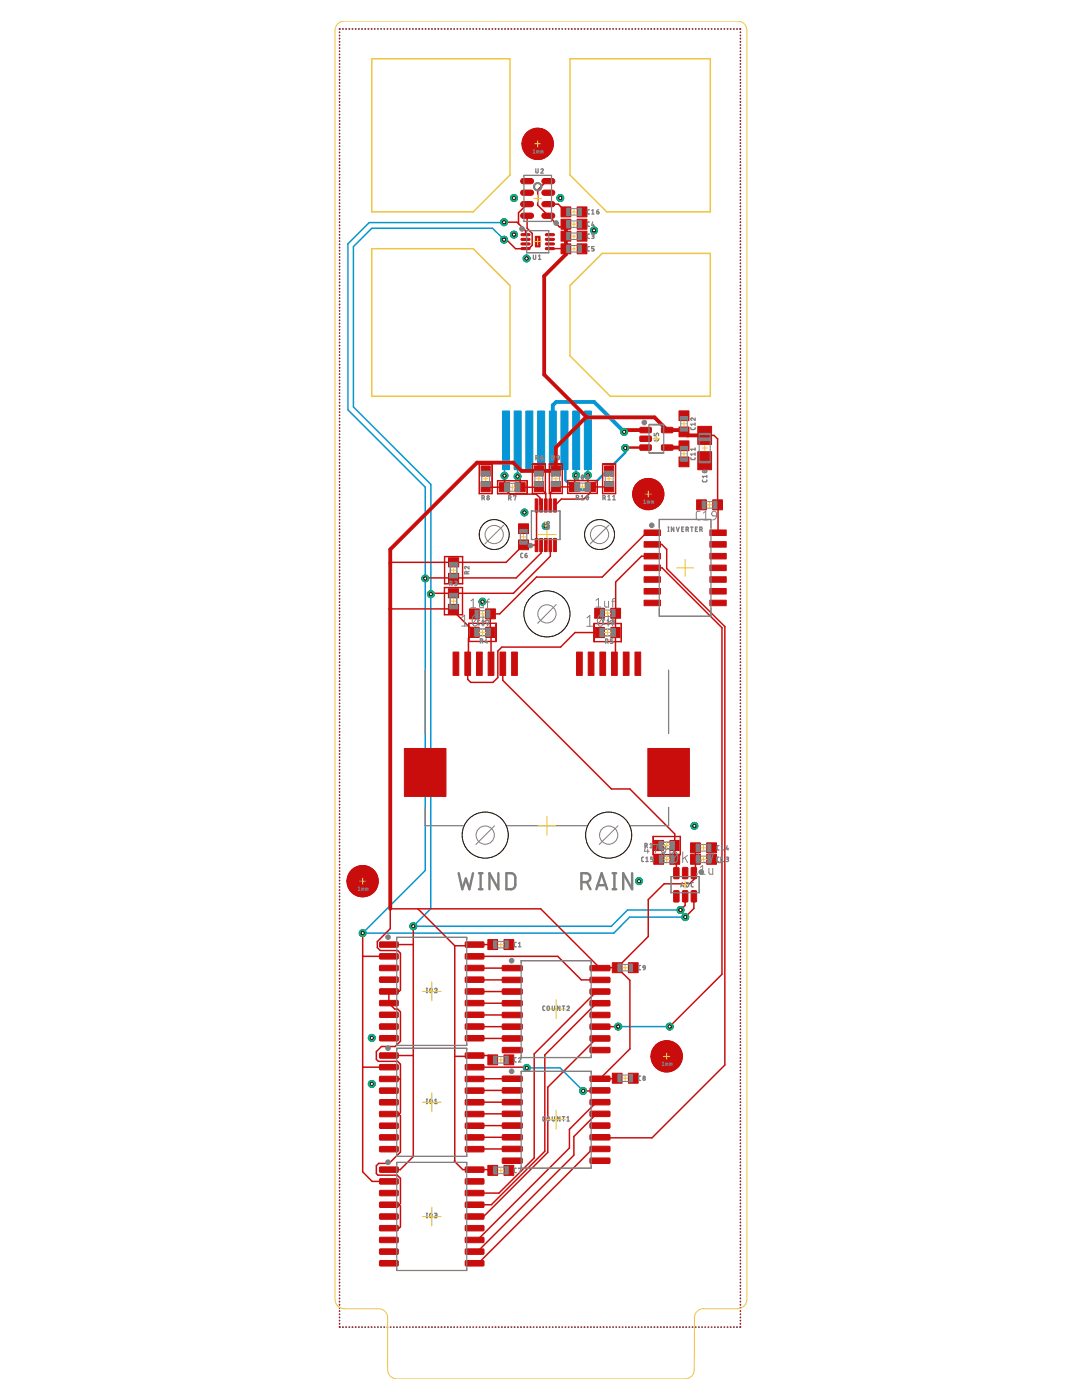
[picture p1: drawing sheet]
<svg xmlns="http://www.w3.org/2000/svg" width="216mm" height="279mm" viewBox="0 0 216 279" stroke-linecap="round" stroke-linejoin="round" font-family="sans-serif">
<path d="M107.3 106.7h3.7M109.1 104.8v3.7" fill="none" stroke="#afd134" stroke-width=".2"/>
<g fill="#0696d7" stroke="#0696d7" stroke-width=".2">
<path d="M109.6 82h1.4v11.7h-1.4z"/>
<path d="M107.3 82h1.4v11.7h-1.4z"/>
<path d="M111.9 82h1.4v11.7h-1.4z"/>
<path d="M104.9 82h1.4v11.7h-1.4z"/>
<path d="M114.3 82h1.4v11.7h-1.4z"/>
<path d="M102.6 82h1.4v11.7h-1.4z"/>
<path d="M116.6 82h1.4v11.7h-1.4z"/>
<path d="M100.3 82h1.4v11.7h-1.4z"/>
</g>
<g fill="none" stroke="#0696d7" stroke-width=".3">
<path d="M67.8 6.4v.1M67.8 7v.1M67.8 7.7h.1M67.8 8.3v.1M67.8 8.9v.1M67.8 9.6h.1M67.8 10.2v.1M67.8 10.8v.1M67.8 11.5h.1M67.8 12.1v.1M67.8 12.7v.1M67.8 13.4h.1"/>
<path d="M67.8 14v.1M67.8 14.6v.1M67.8 15.3h.1M67.8 15.9v.1M67.8 16.5v.1M67.8 17.1v.1M67.8 17.8h.1M67.8 18.4v.1M67.8 19v.1M67.8 19.7h.1M67.8 5.8h.1M68.4 5.8h.1"/>
<path d="M69 5.8h.1M69.7 5.8h.1M70.3 5.8h.1M70.9 5.8h.1M71.6 5.8h.1M72.2 5.8h.1M72.8 5.8h.1M73.5 5.8h.1M74.1 5.8h.1M74.7 5.8h.1M75.4 5.8h.1M76 5.8h.1"/>
<path d="M76.6 5.8h.1M77.3 5.8h.1M77.9 5.8h.1M78.5 5.8h.1M79.2 5.8h.1M79.8 5.8h.1M80.5 5.8h.1M81.1 5.8h.1M81.7 5.8h.1M82.4 5.8h.1M83 5.8h.1M83.6 5.8h.1"/>
<path d="M84.2 5.8h.1M84.9 5.8h.1M85.5 5.8h.1M86.1 5.8h.1M86.8 5.8h.1M87.4 5.8h.1M88.1 5.8h.1M88.7 5.8h.1M89.3 5.8h.1M90 5.8h.1M90.6 5.8h.1M91.2 5.8h.1"/>
<path d="M91.9 5.8h.1M92.5 5.8h.1M93.1 5.8h.1M93.8 5.8h.1M94.4 5.8h.1M95 5.8h.1M95.7 5.8h.1M96.3 5.8h.1M96.9 5.8h.1M97.6 5.8h.1M98.2 5.8h.1M98.8 5.8h.1"/>
<path d="M99.5 5.8h.1M100.1 5.8h.1M100.7 5.8h.1M101.4 5.8h.1M102 5.8h.1M102.6 5.8h.1M103.3 5.8h.1M103.9 5.8h.1M104.5 5.8h.1M105.2 5.8h.1M105.8 5.8h.1M106.4 5.8h.1"/>
<path d="M107.1 5.8h.1M107.7 5.8h.1M108.4 5.8h.1M109 5.8h.1M109.6 5.8h.1M110.3 5.8h.1M110.9 5.8h.1M111.5 5.8h.1M112.2 5.8h.1M112.8 5.8h.1M113.4 5.8h.1M114 5.8h.1"/>
<path d="M114.7 5.8h.1M115.3 5.8h.1M116 5.8h.1M116.6 5.8h.1M117.2 5.8h.1M117.9 5.8h.1M118.5 5.8h.1M119.1 5.8h.1M119.8 5.8h.1M120.4 5.8h.1M121 5.8h.1M121.7 5.8h.1"/>
<path d="M122.3 5.8h.1M122.9 5.8h.1M123.6 5.8h.1M124.2 5.8h.1M124.8 5.8h.1M125.5 5.8h.1M126.1 5.8h.1M126.7 5.8h.1M127.4 5.8h.1M128 5.8h.1M128.7 5.8h.1M129.3 5.8h.1"/>
<path d="M129.9 5.8h.1M130.5 5.8h.1M131.2 5.8h.1M131.8 5.8h.1M132.4 5.8h.1M133.1 5.8h.1M133.7 5.8h.1M134.3 5.8h.1M135 5.8h.1M135.6 5.8h.1M136.2 5.8h.1M136.9 5.8h.1"/>
<path d="M137.5 5.8h.1M138.2 5.8h.1M138.8 5.8h.1M139.4 5.8h.1M140.1 5.8h.1M140.7 5.8h.1M141.3 5.8h.1M142 5.8h.1M142.6 5.8h.1M143.2 5.8h.1M143.9 5.8h.1M144.5 5.8h.1"/>
<path d="M145.1 5.8h.1M145.8 5.8h.1M146.4 5.8h.1M147 5.8h.1M147.7 5.8h.1M147.7 6.4v.1M147.7 7v.1M147.7 7.7h.1M147.7 8.3v.1M147.7 8.9v.1M147.7 9.6h.1M147.7 10.2v.1"/>
<path d="M147.7 10.8v.1M147.7 11.5h.1M147.7 12.1v.1M147.7 12.7v.1M147.7 13.4h.1M147.7 14v.1M147.7 14.6v.1M147.7 15.3h.1M147.7 15.9v.1M147.7 16.5v.1M147.7 17.1v.1M147.7 17.8h.1"/>
<path d="M147.7 18.4v.1M147.7 19v.1M147.7 19.7h.1M67.8 20.3v.1M67.8 20.9v.1M67.8 21.6h.1M67.8 22.2v.1M67.8 22.8v.1M67.8 23.5h.1M67.8 24.1v.1M67.8 24.7v.1M67.8 25.4h.1"/>
<path d="M67.8 26v.1M67.8 26.6v.1M67.8 27.3h.1M67.8 27.9v.1M67.8 28.5v.1M67.8 29.1v.1M67.8 29.8h.1M67.8 30.4v.1M67.8 31.1h.1M67.8 31.7h.1M67.8 32.3v.1M67.8 32.9v.1"/>
<path d="M67.8 33.6h.1M67.8 34.2v.1M67.8 34.8v.1M67.8 35.5h.1M67.8 36.1v.1M67.8 36.7v.1M67.8 37.4h.1M67.8 38v.1M67.8 38.6v.1M67.8 39.3h.1M67.8 39.9v.1M147.7 20.3v.1"/>
<path d="M147.7 20.9v.1M147.7 21.6h.1M147.7 22.2v.1M147.7 22.8v.1M147.7 23.5h.1M147.7 24.1v.1M147.7 24.7v.1M147.7 25.4h.1M147.7 26v.1M147.7 26.6v.1M147.7 27.3h.1M147.7 27.9v.1"/>
<path d="M147.7 28.5v.1M147.7 29.1v.1M147.7 29.8h.1M147.7 30.4v.1M147.7 31.1h.1M147.7 31.7h.1M147.7 32.3v.1M147.7 32.9v.1M147.7 33.6h.1M147.7 34.2v.1M147.7 34.8v.1M147.7 35.5h.1"/>
<path d="M147.7 36.1v.1M147.7 36.7v.1M147.7 37.4h.1M147.7 38v.1M147.7 38.6v.1M147.7 39.3h.1M147.7 39.9v.1M67.8 40.5v.1M67.8 41.1v.1M67.8 41.8h.1M67.8 42.4v.1M67.8 43.1h.1"/>
<path d="M67.8 43.7v.1M67.8 44.3v.1M67.8 44.9v.1M67.8 45.6h.1M67.8 46.2v.1M67.8 46.8v.1M67.8 47.5h.1M67.8 48.1v.1M67.8 48.7v.1M67.8 49.4h.1M67.8 50v.1M67.8 50.6v.1"/>
<path d="M67.8 51.3h.1M67.8 51.9v.1M67.8 52.5v.1M67.8 53.1v.1M67.8 53.8h.1M67.8 54.4v.1M67.8 55.1h.1M67.8 55.7v.1M67.8 56.3v.1M67.8 56.9v.1M67.8 57.6v.1M67.8 58.2v.1"/>
<path d="M67.8 58.8v.1M67.8 59.5h.1M100.6 44.3l-26.9 .1-4.3 4.3v33.1l15.5 15.4v76.5l-12.5 12.5h50.1l3.1-3.2h11.1M100.6 47.8l-2.3-2.2h-24.1l-3.7 3.6v32l15.5 15.5v84.6l-3.5 3.5h39.5l3.2-3.2h10.6M147.7 40.5v.1M147.7 41.1v.1M147.7 41.8h.1M147.7 42.4v.1M147.7 43.1h.1M147.7 43.7v.1M147.7 44.3v.1M147.7 44.9v.1"/>
<path d="M147.7 45.6h.1M147.7 46.2v.1M147.7 46.8v.1M147.7 47.5h.1M147.7 48.1v.1M147.7 48.7v.1M147.7 49.4h.1M147.7 50v.1M147.7 50.6v.1M147.7 51.3h.1M147.7 51.9v.1M147.7 52.5v.1"/>
<path d="M147.7 53.1v.1M147.7 53.8h.1M147.7 54.4v.1M147.7 55.1h.1M147.7 55.7v.1M147.7 56.3v.1M147.7 56.9v.1M147.7 57.6v.1M147.7 58.2v.1M147.7 58.8v.1M147.7 59.5h.1M67.8 60.1v.1"/>
<path d="M67.8 60.7v.1M67.8 61.4h.1M67.8 62v.1M67.8 62.6v.1M67.8 63.3h.1M67.8 63.9v.1M67.8 64.5v.1M67.8 65.2h.1M67.8 65.8h.1M67.8 66.4v.1M67.8 67.1h.1M67.8 67.7v.1"/>
<path d="M67.8 68.3v.1M67.8 68.9v.1M67.8 69.6v.1M67.8 70.2v.1M67.8 70.8v.1M67.8 71.5h.1M67.8 72.1v.1M67.8 72.7v.1M67.8 73.4h.1M67.8 74v.1M67.8 74.6v.1M67.8 75.3h.1"/>
<path d="M67.8 75.9v.1M67.8 76.5v.1M67.8 77.2h.1M67.8 77.8v.1M67.8 78.4v.1M67.8 79.1h.1M67.8 79.7v.1M147.7 60.1v.1M147.7 60.7v.1M147.7 61.4h.1M147.7 62v.1M147.7 62.6v.1"/>
<path d="M147.7 63.3h.1M147.7 63.9v.1M147.7 64.5v.1M147.7 65.2h.1M147.7 65.8h.1M147.7 66.4v.1M147.7 67.1h.1M147.7 67.7v.1M147.7 68.3v.1M147.7 68.9v.1M147.7 69.6v.1M147.7 70.2v.1"/>
<path d="M147.7 70.8v.1M147.7 71.5h.1M147.7 72.1v.1M147.7 72.7v.1M147.7 73.4h.1M147.7 74v.1M147.7 74.6v.1M147.7 75.3h.1M147.7 75.9v.1M147.7 76.5v.1M147.7 77.2h.1M147.7 77.8v.1"/>
<path d="M147.7 78.4v.1M147.7 79.1h.1M147.7 79.7v.1M67.8 80.3v.1M67.8 80.9v.1M67.8 81.6v.1M67.8 82.2v.1M67.8 82.8v.1M67.8 83.5h.1M67.8 84.1v.1M67.8 84.7v.1M67.8 85.4h.1"/>
<path d="M67.8 86v.1M67.8 86.6v.1M67.8 87.3h.1M67.8 87.9v.1M67.8 88.5v.1M67.8 89.2h.1M67.8 89.8v.1M67.8 90.4v.1M67.8 91.1h.1M67.8 91.7v.1M67.8 92.3v.1M67.8 92.9v.1"/>
<path d="M67.8 93.6v.1M67.8 94.2v.1M67.8 94.8v.1M67.8 95.5h.1M67.8 96.1v.1M67.8 96.8h.1M67.8 97.4v.1M67.8 98v.1M67.8 98.6v.1M67.8 99.3h.1M67.8 99.9v.1M101 87.9l-.3 .3v6.7"/>
<path d="M103.3 87.9v7.2M115 87.9l-.1 6.9M117.3 87.9v6.9M147.7 80.3v.1M147.7 80.9v.1M147.7 81.6v.1M147.7 82.2v.1M147.7 82.8v.1M147.7 83.5h.1M147.7 84.1v.1M147.7 84.7v.1M147.7 85.4h.1"/>
<path d="M147.7 86v.1M147.7 86.6v.1M147.7 87.3h.1M147.7 87.9v.1M147.7 88.5v.1M147.7 89.2h.1M147.7 89.8v.1M147.7 90.4v.1M147.7 91.1h.1M147.7 91.7v.1M147.7 92.3v.1M147.7 92.9v.1"/>
<path d="M147.7 93.6v.1M147.7 94.2v.1M147.7 94.8v.1M147.7 95.5h.1M147.7 96.1v.1M147.7 96.8h.1M147.7 97.4v.1M147.7 98v.1M147.7 98.6v.1M147.7 99.3h.1M147.7 99.9v.1M67.8 100.5v.1"/>
<path d="M67.8 101.2h.1M67.8 101.8v.1M67.8 102.4v.1M67.8 103.1h.1M67.8 103.7v.1M67.8 104.3v.1M67.8 105h.1M67.8 105.6v.1M67.8 106.2v.1M67.8 106.8v.1M67.8 107.5h.1M67.8 108.1v.1"/>
<path d="M67.8 108.8h.1M67.8 109.4v.1M67.8 110v.1M67.8 110.6v.1M67.8 111.3h.1M67.8 111.9v.1M67.8 112.5v.1M67.8 113.2h.1M67.8 113.8v.1M67.8 114.4v.1M67.8 115.1h.1M67.8 115.7v.1"/>
<path d="M67.8 116.3v.1M67.8 117h.1M67.8 117.6v.1M67.8 118.2v.1M67.8 118.9h.1M67.8 119.5h.1M147.7 100.5v.1M147.7 101.2h.1M147.7 101.8v.1M147.7 102.4v.1M147.7 103.1h.1M147.7 103.7v.1"/>
<path d="M147.7 104.3v.1M147.7 105h.1M147.7 105.6v.1M147.7 106.2v.1M147.7 106.8v.1M147.7 107.5h.1M147.7 108.1v.1M147.7 108.8h.1M147.7 109.4v.1M147.7 110v.1M147.7 110.6v.1M147.7 111.3h.1"/>
<path d="M147.7 111.9v.1M147.7 112.5v.1M147.7 113.2h.1M147.7 113.8v.1M147.7 114.4v.1M147.7 115.1h.1M147.7 115.7v.1M147.7 116.3v.1M147.7 117h.1M147.7 117.6v.1M147.7 118.2v.1M147.7 118.9h.1"/>
<path d="M147.7 119.5h.1M67.8 120.1v.1M67.8 120.8h.1M67.8 121.4v.1M67.8 122v.1M67.8 122.6v.1M67.8 123.3h.1M67.8 123.9v.1M67.8 124.5v.1M67.8 125.2h.1M67.8 125.8v.1M67.8 126.4v.1"/>
<path d="M67.8 127.1h.1M67.8 127.7v.1M67.8 128.3v.1M67.8 129h.1M67.8 129.6v.1M67.8 130.2v.1M67.8 130.9h.1M67.8 131.5v.1M67.8 132.1v.1M67.8 132.8h.1M67.8 133.4v.1M67.8 134v.1"/>
<path d="M67.8 134.6v.1M67.8 135.3h.1M67.8 135.9v.1M67.8 136.5v.1M67.8 137.2h.1M67.8 137.8v.1M67.8 138.4v.1M67.8 139.1h.1M67.8 139.7v.1M147.7 120.1v.1M147.7 120.8h.1M147.7 121.4v.1"/>
<path d="M147.7 122v.1M147.7 122.6v.1M147.7 123.3h.1M147.7 123.9v.1M147.7 124.5v.1M147.7 125.2h.1M147.7 125.8v.1M147.7 126.4v.1M147.7 127.1h.1M147.7 127.7v.1M147.7 128.3v.1M147.7 129h.1"/>
<path d="M147.7 129.6v.1M147.7 130.2v.1M147.7 130.9h.1M147.7 131.5v.1M147.7 132.1v.1M147.7 132.8h.1M147.7 133.4v.1M147.7 134v.1M147.7 134.6v.1M147.7 135.3h.1M147.7 135.9v.1M147.7 136.5v.1"/>
<path d="M147.7 137.2h.1M147.7 137.8v.1M147.7 138.4v.1M147.7 139.1h.1M147.7 139.7v.1M67.8 140.3v.1M67.8 141h.1M67.8 141.6v.1M67.8 142.2v.1M67.8 142.9h.1M67.8 143.5v.1M67.8 144.1v.1"/>
<path d="M67.8 144.8h.1M67.8 145.4v.1M67.8 146v.1M67.8 146.6v.1M67.8 147.3h.1M67.8 147.9v.1M67.8 148.5v.1M67.8 149.2h.1M67.8 149.8v.1M67.8 150.4v.1M67.8 151.1v.1M67.8 151.7v.1"/>
<path d="M67.8 152.3v.1M67.8 153h.1M67.8 153.6v.1M67.8 154.2v.1M67.8 154.9h.1M67.8 155.5v.1M67.8 156.1v.1M67.8 156.8h.1M67.8 157.4v.1M67.8 158v.1M67.8 158.6v.1M67.8 159.3v.1"/>
<path d="M67.8 159.9v.1M147.7 140.3v.1M147.7 141h.1M147.7 141.6v.1M147.7 142.2v.1M147.7 142.9h.1M147.7 143.5v.1M147.7 144.1v.1M147.7 144.8h.1M147.7 145.4v.1M147.7 146v.1M147.7 146.6v.1"/>
<path d="M147.7 147.3h.1M147.7 147.9v.1M147.7 148.5v.1M147.7 149.2h.1M147.7 149.8v.1M147.7 150.4v.1M147.7 151.1v.1M147.7 151.7v.1M147.7 152.3v.1M147.7 153h.1M147.7 153.6v.1M147.7 154.2v.1"/>
<path d="M147.7 154.9h.1M147.7 155.5v.1M147.7 156.1v.1M147.7 156.8h.1M147.7 157.4v.1M147.7 158v.1M147.7 158.6v.1M147.7 159.3v.1M147.7 159.9v.1M67.8 160.5v.1M67.8 161.2h.1M67.8 161.8v.1"/>
<path d="M67.8 162.4v.1M67.8 163.1v.1M67.8 163.7v.1M67.8 164.3v.1M67.8 165h.1M67.8 165.6v.1M67.8 166.2v.1M67.8 166.9h.1M67.8 167.5v.1M67.8 168.1v.1M67.8 168.8h.1M67.8 169.4v.1"/>
<path d="M67.8 170v.1M67.8 170.6v.1M67.8 171.3v.1M67.8 171.9v.1M67.8 172.6h.1M67.8 173.2h.1M67.8 173.8v.1M67.8 174.4v.1M67.8 175.1v.1M67.8 175.7v.1M67.8 176.3v.1M67.8 177h.1"/>
<path d="M67.8 177.6v.1M67.8 178.2v.1M67.8 178.9h.1M67.8 179.5v.1M147.7 160.5v.1M147.7 161.2h.1M147.7 161.8v.1M147.7 162.4v.1M147.7 163.1v.1M147.7 163.7v.1M147.7 164.3v.1M147.7 165h.1"/>
<path d="M147.7 165.6v.1M147.7 166.2v.1M147.7 166.9h.1M147.7 167.5v.1M147.7 168.1v.1M147.7 168.8h.1M147.7 169.4v.1M147.7 170v.1M147.7 170.6v.1M147.7 171.3v.1M147.7 171.9v.1M147.7 172.6h.1"/>
<path d="M147.7 173.2h.1M147.7 173.8v.1M147.7 174.4v.1M147.7 175.1v.1M147.7 175.7v.1M147.7 176.3v.1M147.7 177h.1M147.7 177.6v.1M147.7 178.2v.1M147.7 178.9h.1M147.7 179.5v.1M67.8 180.1v.1"/>
<path d="M67.8 180.8h.1M67.8 181.4v.1M67.8 182v.1M67.8 182.6v.1M67.8 183.3v.1M67.8 183.9v.1M67.8 184.6h.1M67.8 185.2v.1M67.8 185.8v.1M67.8 186.5h.1M67.8 187.1v.1M67.8 187.7v.1"/>
<path d="M67.8 188.3v.1M67.8 189h.1M67.8 189.6v.1M67.8 190.2v.1M67.8 190.9h.1M67.8 191.5v.1M67.8 192.1v.1M67.8 192.8h.1M67.8 193.4v.1M67.8 194v.1M67.8 194.6v.1M67.8 195.3v.1"/>
<path d="M67.8 195.9v.1M67.8 196.6h.1M67.8 197.2v.1M67.8 197.8v.1M67.8 198.5h.1M67.8 199.1v.1M67.8 199.7v.1M147.7 180.1v.1M147.7 180.8h.1M147.7 181.4v.1M147.7 182v.1M147.7 182.6v.1"/>
<path d="M147.7 183.3v.1M147.7 183.9v.1M147.7 184.6h.1M147.7 185.2v.1M147.7 185.8v.1M147.7 186.5h.1M147.7 187.1v.1M147.7 187.7v.1M147.7 188.3v.1M147.7 189h.1M147.7 189.6v.1M147.7 190.2v.1"/>
<path d="M147.7 190.9h.1M147.7 191.5v.1M147.7 192.1v.1M147.7 192.8h.1M147.7 193.4v.1M147.7 194v.1M147.7 194.6v.1M147.7 195.3v.1M147.7 195.9v.1M147.7 196.6h.1M147.7 197.2v.1M147.7 197.8v.1"/>
<path d="M147.7 198.5h.1M147.7 199.1v.1M147.7 199.7v.1M67.8 200.3v.1M67.8 201h.1M67.8 201.6v.1M67.8 202.2v.1M67.8 202.9h.1M67.8 203.5v.1M67.8 204.1v.1M67.8 204.8h.1M67.8 205.4v.1"/>
<path d="M67.8 206v.1M67.8 206.7h.1M67.8 207.3v.1M67.8 207.9v.1M67.8 208.6h.1M67.8 209.2v.1M67.8 209.8v.1M67.8 210.5h.1M67.8 211.1v.1M67.8 211.7v.1M67.8 212.3v.1M67.8 213h.1"/>
<path d="M67.8 213.6v.1M67.8 214.2v.1M67.8 214.9h.1M67.8 215.5v.1M67.8 216.1v.1M67.8 216.8h.1M67.8 217.4v.1M67.8 218v.1M67.8 218.7h.1M67.8 219.3v.1M67.8 219.9v.1M105.1 213.1h6.7l4.6 4.6"/>
<path d="M123.4 204.9h10.2M147.7 200.3v.1M147.7 201h.1M147.7 201.6v.1M147.7 202.2v.1M147.7 202.9h.1M147.7 203.5v.1M147.7 204.1v.1M147.7 204.8h.1M147.7 205.4v.1M147.7 206v.1M147.7 206.7h.1"/>
<path d="M147.7 207.3v.1M147.7 207.9v.1M147.7 208.6h.1M147.7 209.2v.1M147.7 209.8v.1M147.7 210.5h.1M147.7 211.1v.1M147.7 211.7v.1M147.7 212.3v.1M147.7 213h.1M147.7 213.6v.1M147.7 214.2v.1"/>
<path d="M147.7 214.9h.1M147.7 215.5v.1M147.7 216.1v.1M147.7 216.8h.1M147.7 217.4v.1M147.7 218v.1M147.7 218.7h.1M147.7 219.3v.1M147.7 219.9v.1M67.8 220.6h.1M67.8 221.2v.1M67.8 221.8v.1"/>
<path d="M67.8 222.5h.1M67.8 223.1v.1M67.8 223.7v.1M67.8 224.3v.1M67.8 225h.1M67.8 225.6v.1M67.8 226.3h.1M67.8 226.9h.1M67.8 227.5v.1M67.8 228.1v.1M67.8 228.8h.1M67.8 229.4v.1"/>
<path d="M67.8 230v.1M67.8 230.7h.1M67.8 231.3v.1M67.8 231.9v.1M67.8 232.6h.1M67.8 233.2v.1M67.8 233.8v.1M67.8 234.5h.1M67.8 235.1v.1M67.8 235.7v.1M67.8 236.3v.1M67.8 237h.1"/>
<path d="M67.8 237.6v.1M67.8 238.3h.1M67.8 238.9v.1M67.8 239.5v.1M147.7 220.6h.1M147.7 221.2v.1M147.7 221.8v.1M147.7 222.5h.1M147.7 223.1v.1M147.7 223.7v.1M147.7 224.3v.1M147.7 225h.1"/>
<path d="M147.7 225.6v.1M147.7 226.3h.1M147.7 226.9h.1M147.7 227.5v.1M147.7 228.1v.1M147.7 228.8h.1M147.7 229.4v.1M147.7 230v.1M147.7 230.7h.1M147.7 231.3v.1M147.7 231.9v.1M147.7 232.6h.1"/>
<path d="M147.7 233.2v.1M147.7 233.8v.1M147.7 234.5h.1M147.7 235.1v.1M147.7 235.7v.1M147.7 236.3v.1M147.7 237h.1M147.7 237.6v.1M147.7 238.3h.1M147.7 238.9v.1M147.7 239.5v.1M67.8 240.1v.1"/>
<path d="M67.8 240.8v.1M67.8 241.4v.1M67.8 242v.1M67.8 242.7h.1M67.8 243.3v.1M67.8 243.9v.1M67.8 244.6h.1M67.8 245.2v.1M67.8 245.8v.1M67.8 246.5h.1M67.8 247.1v.1M67.8 247.7v.1"/>
<path d="M67.8 248.3v.1M67.8 249v.1M67.8 249.6v.1M67.8 250.3h.1M67.8 250.9v.1M67.8 251.5v.1M67.8 252.1v.1M67.8 252.8v.1M67.8 253.4v.1M67.8 254v.1M67.8 254.7h.1M67.8 255.3v.1"/>
<path d="M67.8 255.9v.1M67.8 256.6h.1M67.8 257.2v.1M67.8 257.8v.1M67.8 258.5h.1M67.8 259.1v.1M67.8 259.7v.1M147.7 240.1v.1M147.7 240.8v.1M147.7 241.4v.1M147.7 242v.1M147.7 242.7h.1"/>
<path d="M147.7 243.3v.1M147.7 243.9v.1M147.7 244.6h.1M147.7 245.2v.1M147.7 245.8v.1M147.7 246.5h.1M147.7 247.1v.1M147.7 247.7v.1M147.7 248.3v.1M147.7 249v.1M147.7 249.6v.1M147.7 250.3h.1"/>
<path d="M147.7 250.9v.1M147.7 251.5v.1M147.7 252.1v.1M147.7 252.8v.1M147.7 253.4v.1M147.7 254v.1M147.7 254.7h.1M147.7 255.3v.1M147.7 255.9v.1M147.7 256.6h.1M147.7 257.2v.1M147.7 257.8v.1"/>
<path d="M147.7 258.5h.1M147.7 259.1v.1M147.7 259.7v.1M67.8 260.3v.1M67.8 261v.1M67.8 261.6v.1M67.8 262.3h.1M67.8 262.9v.1M67.8 263.5v.1M67.8 264.1v.1M67.8 264.8v.1M68.4 264.9h.1"/>
<path d="M69 264.9h.1M69.7 264.9h.1M70.3 264.9h.1M70.9 264.9h.1M71.6 264.9h.1M72.2 264.9h.1M72.8 264.9h.1M73.5 264.9h.1M74.1 264.9h.1M74.7 264.9h.1M75.4 264.9h.1M76 264.9h.1"/>
<path d="M76.6 264.9h.1M77.3 264.9h.1M77.9 264.9h.1M78.5 264.9h.1M79.2 264.9h.1M79.8 264.9h.1M80.5 264.9h.1M81.1 264.9h.1M81.7 264.9h.1M82.4 264.9h.1M83 264.9h.1M83.6 264.9h.1"/>
<path d="M84.2 264.9h.1M84.9 264.9h.1M85.5 264.9h.1M86.1 264.9h.1M86.8 264.9h.1M87.4 264.9h.1M88.1 264.9h.1M88.7 264.9h.1M89.3 264.9h.1M90 264.9h.1M90.6 264.9h.1M91.2 264.9h.1"/>
<path d="M91.9 264.9h.1M92.5 264.9h.1M93.1 264.9h.1M93.8 264.9h.1M94.4 264.9h.1M95 264.9h.1M95.7 264.9h.1M96.3 264.9h.1M96.9 264.9h.1M97.6 264.9h.1M98.2 264.9h.1M98.8 264.9h.1"/>
<path d="M99.5 264.9h.1M100.1 264.9h.1M100.7 264.9h.1M101.4 264.9h.1M102 264.9h.1M102.6 264.9h.1M103.3 264.9h.1M103.9 264.9h.1M104.5 264.9h.1M105.2 264.9h.1M105.8 264.9h.1M106.4 264.9h.1"/>
<path d="M107.1 264.9h.1M107.7 264.9h.1M108.4 264.9h.1M109 264.9h.1M109.6 264.9h.1M110.3 264.9h.1M110.9 264.9h.1M111.5 264.9h.1M112.2 264.9h.1M112.8 264.9h.1M113.4 264.9h.1M114 264.9h.1"/>
<path d="M114.7 264.9h.1M115.3 264.9h.1M116 264.9h.1M116.6 264.9h.1M117.2 264.9h.1M117.9 264.9h.1M118.5 264.9h.1M119.1 264.9h.1M119.8 264.9h.1M120.4 264.9h.1M121 264.9h.1M121.7 264.9h.1"/>
<path d="M122.3 264.9h.1M122.9 264.9h.1M123.6 264.9h.1M124.2 264.9h.1M124.8 264.9h.1M125.5 264.9h.1M126.1 264.9h.1M126.7 264.9h.1M127.4 264.9h.1M128 264.9h.1M128.7 264.9h.1M129.3 264.9h.1"/>
<path d="M129.9 264.9h.1M130.5 264.9h.1M131.2 264.9h.1M131.8 264.9h.1M132.4 264.9h.1M133.1 264.9h.1M133.7 264.9h.1M134.3 264.9h.1M135 264.9h.1M135.6 264.9h.1M136.2 264.9h.1M136.9 264.9h.1"/>
<path d="M137.5 264.9h.1M138.2 264.9h.1M138.8 264.9h.1M139.4 264.9h.1M140.1 264.9h.1M140.7 264.9h.1M141.3 264.9h.1M142 264.9h.1M142.6 264.9h.1M143.2 264.9h.1M143.9 264.9h.1M144.5 264.9h.1"/>
<path d="M145.1 264.9h.1M145.8 264.9h.1M146.4 264.9h.1M147 264.9h.1M147.7 264.8v.1M147.7 260.3v.1M147.7 261v.1M147.7 261.6v.1M147.7 262.3h.1M147.7 262.9v.1M147.7 263.5v.1M147.7 264.1v.1"/>
</g>
<path d="M124.5 86.2l-5.9-6h-7.6l-.7 .7v7" fill="none" stroke="#0696d7" stroke-width=".76"/>
<path d="M112.6 87.9l.2 .2v7.7l1.8 1.9h2.8l7.4-7.4v-.9" fill="none" stroke="#0696d7" stroke-width=".49"/>
<circle cx="111.8" cy="39.5" r=".7" fill="#0dab76" stroke="#0dab76" stroke-width=".2"/>
<circle cx="111.8" cy="39.5" r=".32" fill="#fff" stroke="#000" stroke-width=".2"/>
<circle cx="102.6" cy="39.5" r=".7" fill="#0dab76" stroke="#0dab76" stroke-width=".2"/>
<circle cx="102.6" cy="39.5" r=".32" fill="#fff" stroke="#000" stroke-width=".2"/>
<circle cx="102.6" cy="46.8" r=".7" fill="#0dab76" stroke="#0dab76" stroke-width=".2"/>
<circle cx="102.6" cy="46.8" r=".32" fill="#fff" stroke="#000" stroke-width=".2"/>
<circle cx="118.5" cy="46" r=".7" fill="#0dab76" stroke="#0dab76" stroke-width=".2"/>
<circle cx="118.5" cy="46" r=".32" fill="#fff" stroke="#000" stroke-width=".2"/>
<circle cx="105.1" cy="51.6" r=".7" fill="#0dab76" stroke="#0dab76" stroke-width=".2"/>
<circle cx="105.1" cy="51.6" r=".32" fill="#fff" stroke="#000" stroke-width=".2"/>
<circle cx="74.2" cy="207.1" r=".7" fill="#0dab76" stroke="#0dab76" stroke-width=".2"/>
<circle cx="74.2" cy="207.1" r=".32" fill="#fff" stroke="#000" stroke-width=".2"/>
<circle cx="74.2" cy="216.3" r=".7" fill="#0dab76" stroke="#0dab76" stroke-width=".2"/>
<circle cx="74.2" cy="216.3" r=".32" fill="#fff" stroke="#000" stroke-width=".2"/>
<circle cx="138.6" cy="164.8" r=".7" fill="#0dab76" stroke="#0dab76" stroke-width=".2"/>
<circle cx="138.6" cy="164.8" r=".32" fill="#fff" stroke="#000" stroke-width=".2"/>
<circle cx="127.5" cy="175.9" r=".7" fill="#0dab76" stroke="#0dab76" stroke-width=".2"/>
<circle cx="127.5" cy="175.9" r=".32" fill="#fff" stroke="#000" stroke-width=".2"/>
<circle cx="96.3" cy="120.1" r=".7" fill="#0dab76" stroke="#0dab76" stroke-width=".2"/>
<circle cx="96.3" cy="120.1" r=".32" fill="#fff" stroke="#000" stroke-width=".2"/>
<circle cx="108.9" cy="105" r=".7" fill="#0dab76" stroke="#0dab76" stroke-width=".2"/>
<circle cx="108.9" cy="105" r=".32" fill="#fff" stroke="#000" stroke-width=".2"/>
<circle cx="104.6" cy="102.3" r=".7" fill="#0dab76" stroke="#0dab76" stroke-width=".2"/>
<circle cx="104.6" cy="102.3" r=".32" fill="#fff" stroke="#000" stroke-width=".2"/>
<circle cx="105.1" cy="213.1" r=".7" fill="#0dab76" stroke="#0dab76" stroke-width=".2"/>
<circle cx="105.1" cy="213.1" r=".32" fill="#fff" stroke="#000" stroke-width=".2"/>
<circle cx="116.4" cy="217.7" r=".7" fill="#0dab76" stroke="#0dab76" stroke-width=".2"/>
<circle cx="116.4" cy="217.7" r=".32" fill="#fff" stroke="#000" stroke-width=".2"/>
<circle cx="136.7" cy="183" r=".7" fill="#0dab76" stroke="#0dab76" stroke-width=".2"/>
<circle cx="136.7" cy="183" r=".32" fill="#fff" stroke="#000" stroke-width=".2"/>
<circle cx="72.4" cy="186.2" r=".7" fill="#0dab76" stroke="#0dab76" stroke-width=".2"/>
<circle cx="72.4" cy="186.2" r=".32" fill="#fff" stroke="#000" stroke-width=".2"/>
<circle cx="84.9" cy="115.4" r=".7" fill="#0dab76" stroke="#0dab76" stroke-width=".2"/>
<circle cx="84.9" cy="115.4" r=".32" fill="#fff" stroke="#000" stroke-width=".2"/>
<circle cx="100.6" cy="44.3" r=".7" fill="#0dab76" stroke="#0dab76" stroke-width=".2"/>
<circle cx="100.6" cy="44.3" r=".32" fill="#fff" stroke="#000" stroke-width=".2"/>
<circle cx="135.8" cy="181.6" r=".7" fill="#0dab76" stroke="#0dab76" stroke-width=".2"/>
<circle cx="135.8" cy="181.6" r=".32" fill="#fff" stroke="#000" stroke-width=".2"/>
<circle cx="82.5" cy="184.8" r=".7" fill="#0dab76" stroke="#0dab76" stroke-width=".2"/>
<circle cx="82.5" cy="184.8" r=".32" fill="#fff" stroke="#000" stroke-width=".2"/>
<circle cx="86" cy="118.6" r=".7" fill="#0dab76" stroke="#0dab76" stroke-width=".2"/>
<circle cx="86" cy="118.6" r=".32" fill="#fff" stroke="#000" stroke-width=".2"/>
<circle cx="100.6" cy="47.8" r=".7" fill="#0dab76" stroke="#0dab76" stroke-width=".2"/>
<circle cx="100.6" cy="47.8" r=".32" fill="#fff" stroke="#000" stroke-width=".2"/>
<circle cx="124.5" cy="86.2" r=".7" fill="#0dab76" stroke="#0dab76" stroke-width=".2"/>
<circle cx="124.5" cy="86.2" r=".32" fill="#fff" stroke="#000" stroke-width=".2"/>
<circle cx="133.6" cy="204.9" r=".7" fill="#0dab76" stroke="#0dab76" stroke-width=".2"/>
<circle cx="133.6" cy="204.9" r=".32" fill="#fff" stroke="#000" stroke-width=".2"/>
<circle cx="123.4" cy="204.9" r=".7" fill="#0dab76" stroke="#0dab76" stroke-width=".2"/>
<circle cx="123.4" cy="204.9" r=".32" fill="#fff" stroke="#000" stroke-width=".2"/>
<circle cx="117.3" cy="94.8" r=".7" fill="#0dab76" stroke="#0dab76" stroke-width=".2"/>
<circle cx="117.3" cy="94.8" r=".32" fill="#fff" stroke="#000" stroke-width=".2"/>
<circle cx="114.9" cy="94.8" r=".7" fill="#0dab76" stroke="#0dab76" stroke-width=".2"/>
<circle cx="114.9" cy="94.8" r=".32" fill="#fff" stroke="#000" stroke-width=".2"/>
<circle cx="103.3" cy="95.1" r=".7" fill="#0dab76" stroke="#0dab76" stroke-width=".2"/>
<circle cx="103.3" cy="95.1" r=".32" fill="#fff" stroke="#000" stroke-width=".2"/>
<circle cx="100.7" cy="94.9" r=".7" fill="#0dab76" stroke="#0dab76" stroke-width=".2"/>
<circle cx="100.7" cy="94.9" r=".32" fill="#fff" stroke="#000" stroke-width=".2"/>
<circle cx="124.8" cy="89.4" r=".7" fill="#0dab76" stroke="#0dab76" stroke-width=".2"/>
<circle cx="124.8" cy="89.4" r=".32" fill="#fff" stroke="#000" stroke-width=".2"/>
<g fill="#c90d0c" stroke="#c90d0c" stroke-width=".2">
<path d="M119.7 130.1h1.1v4.7h-1.1z"/>
<path d="M122 130.1h1.2v4.7h-1.2z"/>
<path d="M117.4 130.1h1.1v4.7h-1.1z"/>
<path d="M124.4 130.1h1.1v4.7h-1.1z"/>
<path d="M115 130.1h1.2v4.7h-1.2z"/>
<path d="M126.7 130.1h1.1v4.7h-1.1z"/>
<path d="M95.1 130.1h1.1v4.7h-1.1z"/>
<path d="M97.4 130.1h1.2v4.7h-1.2z"/>
<path d="M92.8 130.1h1.1v4.7h-1.1z"/>
<path d="M99.8 130.1h1.1v4.7h-1.1z"/>
<path d="M90.4 130.1h1.1v4.7h-1.1z"/>
<path d="M102.1 130.1h1.1v4.7h-1.1z"/>
<path d="M80.7 149.4h8.3v9.5h-8.3z"/>
<path d="M129.3 149.4h8.3v9.5h-8.3z"/>
<path d="M106.8 47.2h1v2.1h-1z"/>
<path d="M97.3 187.5h2v2h-2z"/>
<path d="M100.6 187.5h1.9v2h-1.9z"/>
<path d="M97.3 210.5h2v2h-2z"/>
<path d="M100.6 210.5h1.9v2h-1.9z"/>
<path d="M112 46.1h1.9v2h-1.9z"/>
<path d="M115.2 46.1h1.9v2h-1.9z"/>
<path d="M112 43.8h1.9v1.9h-1.9z"/>
<path d="M115.2 43.8h1.9v1.9h-1.9z"/>
<path d="M112 48.7h1.9v2h-1.9z"/>
<path d="M115.2 48.7h1.9v2h-1.9z"/>
<path d="M103.5 107.8h2v1.9h-2z"/>
<path d="M103.5 104.5h2v2h-2z"/>
<path d="M100.6 232.6h1.9v2h-1.9z"/>
<path d="M97.3 232.6h2v2h-2z"/>
<path d="M122.2 214.2h1.9v2h-1.9z"/>
<path d="M125.4 214.2h1.9v2h-1.9z"/>
<path d="M122.2 192.1h1.9v2h-1.9z"/>
<path d="M125.4 192.1h1.9v2h-1.9z"/>
<path d="M139.2 85.1h2.8v3.6h-2.8z"/>
<path d="M139.2 90.1h2.8v3.6h-2.8z"/>
<path d="M135.5 88h2v1.9h-2z"/>
<path d="M135.5 91.2h2v2h-2z"/>
<path d="M135.5 85.2h2v2h-2z"/>
<path d="M135.5 82h2v1.9h-2z"/>
<path d="M137.8 170.5h1.9v2h-1.9z"/>
<path d="M141 170.5h2v2h-2z"/>
<path d="M137.8 168.2h1.9v2h-1.9z"/>
<path d="M141 168.2h2v2h-2z"/>
<path d="M133.7 170.5h1.9v2h-1.9z"/>
<path d="M130.5 170.5h1.9v2h-1.9z"/>
<path d="M130.6 167.7h1.8v2.1h-1.8z"/>
<path d="M133.7 167.7h1.8v2.1h-1.8z"/>
<path d="M112 41.3h1.9v2h-1.9z"/>
<path d="M115.2 41.3h1.9v2h-1.9z"/>
<path d="M89.5 111.3h2v1.8h-2z"/>
<path d="M89.5 114.4h2v1.8h-2z"/>
<path d="M89.5 117.5h2v1.8h-2z"/>
<path d="M89.5 120.6h2v1.8h-2z"/>
<path d="M96.9 125.2h1.8v2h-1.8z"/>
<path d="M93.8 125.2h1.8v2h-1.8z"/>
<path d="M96.9 121.5h1.9v2h-1.9z"/>
<path d="M93.7 121.5h1.9v2h-1.9z"/>
<path d="M121.9 125.2h1.8v2.1h-1.8z"/>
<path d="M118.8 125.2h1.8v2.1h-1.8z"/>
<path d="M121.9 121.4h1.9v2h-1.9z"/>
<path d="M118.7 121.4h1.9v2h-1.9z"/>
<path d="M128.5 105.8h3.3v1.1h-3.3z"/>
<path d="M128.5 108.1h3.3v1.1h-3.3z"/>
<path d="M128.5 110.4h3.3v1.1h-3.3z"/>
<path d="M128.5 112.8h3.3v1.1h-3.3z"/>
<path d="M128.5 115.1h3.3v1.1h-3.3z"/>
<path d="M128.5 117.5h3.3v1.1h-3.3z"/>
<path d="M128.5 119.8h3.3v1.1h-3.3z"/>
<path d="M141.6 119.8h3.3v1.1h-3.3z"/>
<path d="M141.6 117.5h3.3v1.1h-3.3z"/>
<path d="M141.6 115.1h3.3v1.1h-3.3z"/>
<path d="M141.6 112.8h3.3v1.1h-3.3z"/>
<path d="M141.6 110.4h3.3v1.1h-3.3z"/>
<path d="M141.6 108.1h3.3v1.1h-3.3z"/>
<path d="M141.6 105.8h3.3v1.1h-3.3z"/>
<path d="M106.8 107.5h.5v2.6h-.5z"/>
<path d="M107.7 107.5h.5v2.6h-.5z"/>
<path d="M108.6 107.5h.6v2.6h-.6z"/>
<path d="M109.5 107.5h.6v2.6h-.6z"/>
<path d="M110.5 107.5h.5v2.6h-.5z"/>
<path d="M110.5 99.6h.5v2.6h-.5z"/>
<path d="M109.5 99.6h.6v2.6h-.6z"/>
<path d="M108.6 99.6h.6v2.6h-.6z"/>
<path d="M107.7 99.6h.5v2.6h-.5z"/>
<path d="M106.8 99.6h.5v2.6h-.5z"/>
<path d="M106.6 96.1h1.8v2h-1.8z"/>
<path d="M106.6 93h1.8v2h-1.8z"/>
<path d="M99.7 96.3h2v1.8h-2z"/>
<path d="M102.8 96.3h2v1.8h-2z"/>
<path d="M96 93h1.8v2h-1.8z"/>
<path d="M96 96.1h1.8v2h-1.8z"/>
<path d="M110 96.1h1.8v2h-1.8z"/>
<path d="M110 93h1.8v2h-1.8z"/>
<path d="M116.8 96.3h2v1.8h-2z"/>
<path d="M113.6 96.3h2.1v1.8h-2.1z"/>
<path d="M120.6 93h1.8v2h-1.8z"/>
<path d="M120.6 96.1h1.8v2h-1.8z"/>
<path d="M142.2 99.8h2v1.9h-2z"/>
<path d="M139 99.8h1.9v1.9h-1.9z"/>
</g>
<g fill="#c90d0c" stroke="#c90d0c" stroke-width=".2">
<path d="M100.3 214.8l3.7-.1 .2 .3v.6l-.2 .2h-3.6l-.2-.2z" fill-rule="evenodd"/>
<path d="M100.3 217.1h3.7l.2 .2v.6l-.2 .3h-3.6l-.2-.3z" fill-rule="evenodd"/>
<path d="M100.3 219.5l3.7-.1 .2 .2v.7l-.2 .2h-3.6l-.2-.2z" fill-rule="evenodd"/>
<path d="M100.3 221.8l3.7-.1 .2 .3v.6l-.2 .2h-3.6l-.2-.2z" fill-rule="evenodd"/>
<path d="M100.3 224.2l3.7-.1 .2 .2v.7l-.2 .2h-3.6l-.2-.2z" fill-rule="evenodd"/>
<path d="M100.3 226.5l3.7-.1 .2 .2v.7l-.2 .2h-3.6l-.2-.2z" fill-rule="evenodd"/>
<path d="M100.3 228.8l3.7-.1 .2 .3v.6l-.2 .2h-3.6l-.2-.2z" fill-rule="evenodd"/>
<path d="M100.3 231.2l3.7-.1 .2 .2v.7l-.2 .2h-3.6l-.2-.2z" fill-rule="evenodd"/>
<path d="M117.8 231.2l3.7-.1 .2 .2v.7l-.2 .2h-3.6l-.2-.2z" fill-rule="evenodd"/>
<path d="M117.8 228.8l3.7-.1 .2 .3v.6l-.2 .2h-3.6l-.2-.2z" fill-rule="evenodd"/>
<path d="M117.8 226.5l3.7-.1 .2 .2v.7l-.2 .2h-3.6l-.2-.2z" fill-rule="evenodd"/>
<path d="M117.8 224.2l3.7-.1 .2 .2v.7l-.2 .2h-3.6l-.2-.2z" fill-rule="evenodd"/>
<path d="M117.8 221.8l3.7-.1 .2 .3v.6l-.2 .2h-3.6l-.2-.2z" fill-rule="evenodd"/>
<path d="M117.8 219.5l3.7-.1 .2 .2v.7l-.2 .2h-3.6l-.2-.2z" fill-rule="evenodd"/>
<path d="M117.8 217.1h3.7l.2 .2v.6l-.2 .3h-3.6l-.2-.3z" fill-rule="evenodd"/>
<path d="M117.8 214.8l3.7-.1 .2 .3v.6l-.2 .2h-3.6l-.2-.2z" fill-rule="evenodd"/>
<path d="M100.3 192.7h3.7l.2 .2v.6l-.2 .3h-3.6l-.2-.3z" fill-rule="evenodd"/>
<path d="M100.3 195.1l3.7-.1 .2 .2v.7l-.2 .2h-3.6l-.2-.2z" fill-rule="evenodd"/>
<path d="M100.3 197.4l3.7-.1 .2 .3v.6l-.2 .2h-3.6l-.2-.2z" fill-rule="evenodd"/>
<path d="M100.3 199.7h3.7l.2 .2v.6l-.2 .3h-3.6l-.2-.3z" fill-rule="evenodd"/>
<path d="M100.3 202.1l3.7-.1 .2 .2v.7l-.2 .2h-3.6l-.2-.2z" fill-rule="evenodd"/>
<path d="M100.3 204.4l3.7-.1 .2 .3v.6l-.2 .2h-3.6l-.2-.2z" fill-rule="evenodd"/>
<path d="M100.3 206.8l3.7-.1 .2 .2v.7l-.2 .2h-3.6l-.2-.2z" fill-rule="evenodd"/>
<path d="M100.3 209.1l3.7-.1 .2 .2v.7l-.2 .2h-3.6l-.2-.2z" fill-rule="evenodd"/>
<path d="M117.8 209.1l3.7-.1 .2 .2v.7l-.2 .2h-3.6l-.2-.2z" fill-rule="evenodd"/>
<path d="M117.8 206.8l3.7-.1 .2 .2v.7l-.2 .2h-3.6l-.2-.2z" fill-rule="evenodd"/>
<path d="M117.8 204.4l3.7-.1 .2 .3v.6l-.2 .2h-3.6l-.2-.2z" fill-rule="evenodd"/>
<path d="M117.8 202.1l3.7-.1 .2 .2v.7l-.2 .2h-3.6l-.2-.2z" fill-rule="evenodd"/>
<path d="M117.8 199.7h3.7l.2 .2v.6l-.2 .3h-3.6l-.2-.3z" fill-rule="evenodd"/>
<path d="M117.8 197.4l3.7-.1 .2 .3v.6l-.2 .2h-3.6l-.2-.2z" fill-rule="evenodd"/>
<path d="M117.8 195.1l3.7-.1 .2 .2v.7l-.2 .2h-3.6l-.2-.2z" fill-rule="evenodd"/>
<path d="M117.8 192.7h3.7l.2 .2v.6l-.2 .3h-3.6l-.2-.3z" fill-rule="evenodd"/>
<path d="M104 46.7l1.6-.1 .2 .2-.2 .3h-1.4l-.3-.3z" fill-rule="evenodd"/>
<path d="M104 47.6h1.6l.2 .2-.2 .2h-1.4l-.3-.2z" fill-rule="evenodd"/>
<path d="M104 48.5h1.6l.2 .2-.2 .2h-1.4l-.3-.2z" fill-rule="evenodd"/>
<path d="M104 49.5l1.6-.1 .2 .2-.2 .2h-1.4l-.3-.2z" fill-rule="evenodd"/>
<path d="M108.9 49.5l1.5-.1 .2 .2-.2 .2h-1.4l-.2-.2z" fill-rule="evenodd"/>
<path d="M108.9 48.5h1.5l.2 .2-.2 .2h-1.4l-.2-.2z" fill-rule="evenodd"/>
<path d="M108.9 47.6h1.5l.2 .2-.2 .2h-1.4l-.2-.2z" fill-rule="evenodd"/>
<path d="M108.9 46.7l1.5-.1 .2 .2-.2 .3h-1.4l-.2-.3z" fill-rule="evenodd"/>
<path d="M108.2 42.8l.4-.3h1.6a.53 .53 0 0 1 .5 .6 .53 .53 0 0 1-.5 .5h-1.6a.53 .53 0 0 1-.4-.8z" fill-rule="evenodd"/>
<path d="M108.2 40.5l.4-.3h1.6a.53 .53 0 0 1 .5 .5 .53 .53 0 0 1-.5 .6h-1.6a.53 .53 0 0 1-.4-.8z" fill-rule="evenodd"/>
<path d="M108.2 38.2l.4-.3h1.6a.53 .53 0 0 1 .5 .6 .53 .53 0 0 1-.5 .5h-1.6a.53 .53 0 0 1-.4-.8z" fill-rule="evenodd"/>
<path d="M108.2 35.9l.4-.3h1.6a.53 .53 0 0 1 .5 .6 .53 .53 0 0 1-.5 .5h-1.6a.53 .53 0 0 1-.4-.8z" fill-rule="evenodd"/>
<path d="M104 35.9l.4-.3h1.5a.53 .53 0 0 1 .6 .6 .53 .53 0 0 1-.6 .5h-1.5a.53 .53 0 0 1-.4-.8z" fill-rule="evenodd"/>
<path d="M104 38.2l.4-.3h1.5a.53 .53 0 0 1 .6 .6 .53 .53 0 0 1-.6 .5h-1.5a.53 .53 0 0 1-.4-.8z" fill-rule="evenodd"/>
<path d="M104 40.5l.4-.3h1.5a.53 .53 0 0 1 .6 .5 .53 .53 0 0 1-.6 .6h-1.5a.53 .53 0 0 1-.4-.8z" fill-rule="evenodd"/>
<path d="M104 42.8l.4-.3h1.5a.53 .53 0 0 1 .6 .6 .53 .53 0 0 1-.6 .5h-1.5a.53 .53 0 0 1-.4-.8z" fill-rule="evenodd"/>
<path d="M75.8 188h3.5l.2 .2v.6l-.2 .3h-3.4l-.2-.3z" fill-rule="evenodd"/>
<path d="M75.8 190.4l3.5-.1 .2 .2v.7l-.2 .2h-3.4l-.2-.2z" fill-rule="evenodd"/>
<path d="M75.8 192.7l3.5-.1 .2 .3v.6l-.2 .2h-3.4l-.2-.2z" fill-rule="evenodd"/>
<path d="M75.8 195h3.5l.2 .2v.6l-.2 .3h-3.4l-.2-.3z" fill-rule="evenodd"/>
<path d="M75.8 197.4l3.5-.1 .2 .2v.7l-.2 .2h-3.4l-.2-.2z" fill-rule="evenodd"/>
<path d="M75.8 199.7l3.5-.1 .2 .3v.6l-.2 .2h-3.4l-.2-.2z" fill-rule="evenodd"/>
<path d="M75.8 202h3.5l.2 .2v.7l-.2 .2h-3.4l-.2-.2z" fill-rule="evenodd"/>
<path d="M75.8 204.4l3.5-.1 .2 .2v.7l-.2 .2h-3.4l-.2-.2z" fill-rule="evenodd"/>
<path d="M75.8 206.7h3.5l.2 .2v.6l-.2 .3h-3.4l-.2-.3z" fill-rule="evenodd"/>
<path d="M92.9 206.7h3.5l.2 .2v.6l-.2 .3h-3.4l-.2-.3z" fill-rule="evenodd"/>
<path d="M92.9 204.4l3.5-.1 .2 .2v.7l-.2 .2h-3.4l-.2-.2z" fill-rule="evenodd"/>
<path d="M92.9 202h3.5l.2 .2v.7l-.2 .2h-3.4l-.2-.2z" fill-rule="evenodd"/>
<path d="M92.9 199.7l3.5-.1 .2 .3v.6l-.2 .2h-3.4l-.2-.2z" fill-rule="evenodd"/>
<path d="M92.9 197.4l3.5-.1 .2 .2v.7l-.2 .2h-3.4l-.2-.2z" fill-rule="evenodd"/>
<path d="M92.9 195h3.5l.2 .2v.6l-.2 .3h-3.4l-.2-.3z" fill-rule="evenodd"/>
<path d="M92.9 192.7l3.5-.1 .2 .3v.6l-.2 .2h-3.4l-.2-.2z" fill-rule="evenodd"/>
<path d="M92.9 190.4l3.5-.1 .2 .2v.7l-.2 .2h-3.4l-.2-.2z" fill-rule="evenodd"/>
<path d="M92.9 188h3.5l.2 .2v.6l-.2 .3h-3.4l-.2-.3z" fill-rule="evenodd"/>
<path d="M75.8 210.2l3.5-.1 .2 .2v.7l-.2 .2h-3.4l-.2-.2z" fill-rule="evenodd"/>
<path d="M75.8 212.5l3.5-.1 .2 .2v.7l-.2 .2h-3.4l-.2-.2z" fill-rule="evenodd"/>
<path d="M75.8 214.8h3.5l.2 .2v.7l-.2 .2h-3.4l-.2-.2z" fill-rule="evenodd"/>
<path d="M75.8 217.2l3.5-.1 .2 .2v.7l-.2 .2h-3.4l-.2-.2z" fill-rule="evenodd"/>
<path d="M75.8 219.5l3.5-.1 .2 .3v.6l-.2 .2h-3.4l-.2-.2z" fill-rule="evenodd"/>
<path d="M75.8 221.8h3.5l.2 .2v.7l-.2 .2h-3.4l-.2-.2z" fill-rule="evenodd"/>
<path d="M75.8 224.2l3.5-.1 .2 .2v.7l-.2 .2h-3.4l-.2-.2z" fill-rule="evenodd"/>
<path d="M75.8 226.5l3.5-.1 .2 .3v.6l-.2 .2h-3.4l-.2-.2z" fill-rule="evenodd"/>
<path d="M75.8 228.9l3.5-.1 .2 .2v.7l-.2 .2h-3.4l-.2-.2z" fill-rule="evenodd"/>
<path d="M92.9 228.9l3.5-.1 .2 .2v.7l-.2 .2h-3.4l-.2-.2z" fill-rule="evenodd"/>
<path d="M92.9 226.5l3.5-.1 .2 .3v.6l-.2 .2h-3.4l-.2-.2z" fill-rule="evenodd"/>
<path d="M92.9 224.2l3.5-.1 .2 .2v.7l-.2 .2h-3.4l-.2-.2z" fill-rule="evenodd"/>
<path d="M92.9 221.8h3.5l.2 .2v.7l-.2 .2h-3.4l-.2-.2z" fill-rule="evenodd"/>
<path d="M92.9 219.5l3.5-.1 .2 .3v.6l-.2 .2h-3.4l-.2-.2z" fill-rule="evenodd"/>
<path d="M92.9 217.2l3.5-.1 .2 .2v.7l-.2 .2h-3.4l-.2-.2z" fill-rule="evenodd"/>
<path d="M92.9 214.8h3.5l.2 .2v.7l-.2 .2h-3.4l-.2-.2z" fill-rule="evenodd"/>
<path d="M92.9 212.5l3.5-.1 .2 .2v.7l-.2 .2h-3.4l-.2-.2z" fill-rule="evenodd"/>
<path d="M92.9 210.2l3.5-.1 .2 .2v.7l-.2 .2h-3.4l-.2-.2z" fill-rule="evenodd"/>
<path d="M75.8 232.9h3.5l.2 .2v.7l-.2 .2h-3.4l-.2-.2z" fill-rule="evenodd"/>
<path d="M75.8 235.3l3.5-.1 .2 .2v.7l-.2 .2h-3.4l-.2-.2z" fill-rule="evenodd"/>
<path d="M75.8 237.6h3.5l.2 .2v.6l-.2 .3h-3.4l-.2-.3z" fill-rule="evenodd"/>
<path d="M75.8 239.9h3.5l.2 .2v.7l-.2 .2h-3.4l-.2-.2z" fill-rule="evenodd"/>
<path d="M75.8 242.3l3.5-.1 .2 .3v.6l-.2 .2h-3.4l-.2-.2z" fill-rule="evenodd"/>
<path d="M75.8 244.6h3.5l.2 .2v.6l-.2 .3h-3.4l-.2-.3z" fill-rule="evenodd"/>
<path d="M75.8 247l3.5-.1 .2 .2v.7l-.2 .2h-3.4l-.2-.2z" fill-rule="evenodd"/>
<path d="M75.8 249.3l3.5-.1 .2 .3v.6l-.2 .2h-3.4l-.2-.2z" fill-rule="evenodd"/>
<path d="M75.8 251.6h3.5l.2 .2v.6l-.2 .3h-3.4l-.2-.3z" fill-rule="evenodd"/>
<path d="M92.9 251.6h3.5l.2 .2v.6l-.2 .3h-3.4l-.2-.3z" fill-rule="evenodd"/>
<path d="M92.9 249.3l3.5-.1 .2 .3v.6l-.2 .2h-3.4l-.2-.2z" fill-rule="evenodd"/>
<path d="M92.9 247l3.5-.1 .2 .2v.7l-.2 .2h-3.4l-.2-.2z" fill-rule="evenodd"/>
<path d="M92.9 244.6h3.5l.2 .2v.6l-.2 .3h-3.4l-.2-.3z" fill-rule="evenodd"/>
<path d="M92.9 242.3l3.5-.1 .2 .3v.6l-.2 .2h-3.4l-.2-.2z" fill-rule="evenodd"/>
<path d="M92.9 239.9h3.5l.2 .2v.7l-.2 .2h-3.4l-.2-.2z" fill-rule="evenodd"/>
<path d="M92.9 237.6h3.5l.2 .2v.6l-.2 .3h-3.4l-.2-.3z" fill-rule="evenodd"/>
<path d="M92.9 235.3l3.5-.1 .2 .2v.7l-.2 .2h-3.4l-.2-.2z" fill-rule="evenodd"/>
<path d="M92.9 232.9h3.5l.2 .2v.7l-.2 .2h-3.4l-.2-.2z" fill-rule="evenodd"/>
<path d="M127.7 85.3h2.1l.2 .2v.7l-.2 .2h-1.9l-.2-.2z" fill-rule="evenodd"/>
<path d="M127.7 87.1l2.1-.1 .2 .2v.7l-.2 .2h-1.9l-.2-.2z" fill-rule="evenodd"/>
<path d="M127.7 88.8h2.1l.2 .2v.7l-.2 .2h-1.9l-.2-.2z" fill-rule="evenodd"/>
<path d="M132 88.8h2.1l.2 .2v.7l-.2 .2h-1.9l-.2-.2z" fill-rule="evenodd"/>
<path d="M132 85.3h2.1l.2 .2v.7l-.2 .2h-1.9l-.2-.2z" fill-rule="evenodd"/>
<path d="M138 173.2l.8-.1 .2 .2v1.9l-.2 .2h-.7l-.2-.2z" fill-rule="evenodd"/>
<path d="M136.2 173.2l.8-.1 .3 .2v1.9l-.3 .2h-.6l-.2-.2z" fill-rule="evenodd"/>
<path d="M134.5 173.2l.8-.1 .2 .2v1.9l-.2 .2h-.7l-.2-.2z" fill-rule="evenodd"/>
<path d="M134.5 177.8l.8-.1 .2 .3v1.8l-.2 .2h-.7l-.2-.2z" fill-rule="evenodd"/>
<path d="M136.2 177.8l.8-.1 .3 .3v1.8l-.3 .2h-.6l-.2-.2z" fill-rule="evenodd"/>
<path d="M138 177.8l.8-.1 .2 .3v1.8l-.2 .2h-.7l-.2-.2z" fill-rule="evenodd"/>
<circle cx="133" cy="210.8" r=".91"/>
<circle cx="129.3" cy="98.6" r=".91"/>
<circle cx="107.3" cy="28.7" r=".91"/>
<circle cx="72.4" cy="175.9" r=".91"/>
</g>
<path d="M112.9 45.3v5.5l-4.3 4.3v19.7l8.5 8.5M128.8 85.8h-3.9l-.4 .4M136.5 89l-.4 .3h-3M140.6 86.9h-3.4l-1.1-1.1h-3l-2.5-2.5h-13.7l-6 6v4.7h-6.8l-1.7-1.7h-7.2l-17.3 17.3v71.8" fill="none" stroke="#c90d0c" stroke-width=".76"/>
<g fill="none" stroke="#c90d0c" stroke-width=".3">
<path d="M67.8 6.4v.1M67.8 7v.1M67.8 7.7h.1M67.8 8.3v.1M67.8 8.9v.1M67.8 9.6h.1M67.8 10.2v.1M67.8 10.8v.1M67.8 11.5h.1M67.8 12.1v.1M67.8 12.7v.1M67.8 13.4h.1"/>
<path d="M67.8 14v.1M67.8 14.6v.1M67.8 15.3h.1M67.8 15.9v.1M67.8 16.5v.1M67.8 17.1v.1M67.8 17.8h.1M67.8 18.4v.1M67.8 19v.1M67.8 19.7h.1M67.8 5.8h.1M68.4 5.8h.1"/>
<path d="M69 5.8h.1M69.7 5.8h.1M70.3 5.8h.1M70.9 5.8h.1M71.6 5.8h.1M72.2 5.8h.1M72.8 5.8h.1M73.5 5.8h.1M74.1 5.8h.1M74.7 5.8h.1M75.4 5.8h.1M76 5.8h.1"/>
<path d="M76.6 5.8h.1M77.3 5.8h.1M77.9 5.8h.1M78.5 5.8h.1M79.2 5.8h.1M79.8 5.8h.1M80.5 5.8h.1M81.1 5.8h.1M81.7 5.8h.1M82.4 5.8h.1M83 5.8h.1M83.6 5.8h.1"/>
<path d="M84.2 5.8h.1M84.9 5.8h.1M85.5 5.8h.1M86.1 5.8h.1M86.8 5.8h.1M87.4 5.8h.1M88.1 5.8h.1M88.7 5.8h.1M89.3 5.8h.1M90 5.8h.1M90.6 5.8h.1M91.2 5.8h.1"/>
<path d="M91.9 5.8h.1M92.5 5.8h.1M93.1 5.8h.1M93.8 5.8h.1M94.4 5.8h.1M95 5.8h.1M95.7 5.8h.1M96.3 5.8h.1M96.9 5.8h.1M97.6 5.8h.1M98.2 5.8h.1M98.8 5.8h.1"/>
<path d="M99.5 5.8h.1M100.1 5.8h.1M100.7 5.8h.1M101.4 5.8h.1M102 5.8h.1M102.6 5.8h.1M103.3 5.8h.1M103.9 5.8h.1M104.5 5.8h.1M105.2 5.8h.1M105.8 5.8h.1M106.4 5.8h.1"/>
<path d="M107.1 5.8h.1M107.7 5.8h.1M108.4 5.8h.1M109 5.8h.1M109.6 5.8h.1M110.3 5.8h.1M110.9 5.8h.1M111.5 5.8h.1M112.2 5.8h.1M112.8 5.8h.1M113.4 5.8h.1M114 5.8h.1"/>
<path d="M114.7 5.8h.1M115.3 5.8h.1M116 5.8h.1M116.6 5.8h.1M117.2 5.8h.1M117.9 5.8h.1M118.5 5.8h.1M119.1 5.8h.1M119.8 5.8h.1M120.4 5.8h.1M121 5.8h.1M121.7 5.8h.1"/>
<path d="M122.3 5.8h.1M122.9 5.8h.1M123.6 5.8h.1M124.2 5.8h.1M124.8 5.8h.1M125.5 5.8h.1M126.1 5.8h.1M126.7 5.8h.1M127.4 5.8h.1M128 5.8h.1M128.7 5.8h.1M129.3 5.8h.1"/>
<path d="M129.9 5.8h.1M130.5 5.8h.1M131.2 5.8h.1M131.8 5.8h.1M132.4 5.8h.1M133.1 5.8h.1M133.7 5.8h.1M134.3 5.8h.1M135 5.8h.1M135.6 5.8h.1M136.2 5.8h.1M136.9 5.8h.1"/>
<path d="M137.5 5.8h.1M138.2 5.8h.1M138.8 5.8h.1M139.4 5.8h.1M140.1 5.8h.1M140.7 5.8h.1M141.3 5.8h.1M142 5.8h.1M142.6 5.8h.1M143.2 5.8h.1M143.9 5.8h.1M144.5 5.8h.1"/>
<path d="M145.1 5.8h.1M145.8 5.8h.1M146.4 5.8h.1M147 5.8h.1M147.7 5.8h.1M147.7 6.4v.1M147.7 7v.1M147.7 7.7h.1M147.7 8.3v.1M147.7 8.9v.1M147.7 9.6h.1M147.7 10.2v.1"/>
<path d="M147.7 10.8v.1M147.7 11.5h.1M147.7 12.1v.1M147.7 12.7v.1M147.7 13.4h.1M147.7 14v.1M147.7 14.6v.1M147.7 15.3h.1M147.7 15.9v.1M147.7 16.5v.1M147.7 17.1v.1M147.7 17.8h.1"/>
<path d="M147.7 18.4v.1M147.7 19v.1M147.7 19.7h.1M67.8 20.3v.1M67.8 20.9v.1M67.8 21.6h.1M67.8 22.2v.1M67.8 22.8v.1M67.8 23.5h.1M67.8 24.1v.1M67.8 24.7v.1M67.8 25.4h.1"/>
<path d="M67.8 26v.1M67.8 26.6v.1M67.8 27.3h.1M67.8 27.9v.1M67.8 28.5v.1M67.8 29.1v.1M67.8 29.8h.1M67.8 30.4v.1M67.8 31.1h.1M67.8 31.7h.1M67.8 32.3v.1M67.8 32.9v.1"/>
<path d="M67.8 33.6h.1M67.8 34.2v.1M67.8 34.8v.1M67.8 35.5h.1M67.8 36.1v.1M67.8 36.7v.1M67.8 37.4h.1M67.8 38v.1M67.8 38.6v.1M67.8 39.3h.1M67.8 39.9v.1M109.4 36.2h-.3l-1.8 1.7v3l4.3 4.4h1.3v-.6"/>
<path d="M147.7 20.3v.1M147.7 20.9v.1M147.7 21.6h.1M147.7 22.2v.1M147.7 22.8v.1M147.7 23.5h.1M147.7 24.1v.1M147.7 24.7v.1M147.7 25.4h.1M147.7 26v.1M147.7 26.6v.1M147.7 27.3h.1"/>
<path d="M147.7 27.9v.1M147.7 28.5v.1M147.7 29.1v.1M147.7 29.8h.1M147.7 30.4v.1M147.7 31.1h.1M147.7 31.7h.1M147.7 32.3v.1M147.7 32.9v.1M147.7 33.6h.1M147.7 34.2v.1M147.7 34.8v.1"/>
<path d="M147.7 35.5h.1M147.7 36.1v.1M147.7 36.7v.1M147.7 37.4h.1M147.7 38v.1M147.7 38.6v.1M147.7 39.3h.1M147.7 39.9v.1M67.8 40.5v.1M67.8 41.1v.1M67.8 41.8h.1M67.8 42.4v.1"/>
<path d="M67.8 43.1h.1M67.8 43.7v.1M67.8 44.3v.1M67.8 44.9v.1M67.8 45.6h.1M67.8 46.2v.1M67.8 46.8v.1M67.8 47.5h.1M67.8 48.1v.1M67.8 48.7v.1M67.8 49.4h.1M67.8 50v.1"/>
<path d="M67.8 50.6v.1M67.8 51.3h.1M67.8 51.9v.1M67.8 52.5v.1M67.8 53.1v.1M67.8 53.8h.1M67.8 54.4v.1M67.8 55.1h.1M67.8 55.7v.1M67.8 56.3v.1M67.8 56.9v.1M67.8 57.6v.1"/>
<path d="M67.8 58.2v.1M67.8 58.8v.1M67.8 59.5h.1M100.6 44.3h2.6l1.7 1.7-.1 .9M104.9 49.6h-.1M105.2 43.1v2.5l1 1v2.4l-.7 .6h-2.6l-1.8-1.8h-.5M105.2 40.7l-1.7 1.8v2.1M109.4 40.7h2l1.5 1.6M109.7 49.6l3.2 .1M147.7 40.5v.1M147.7 41.1v.1M147.7 41.8h.1"/>
<path d="M147.7 42.4v.1M147.7 43.1h.1M147.7 43.7v.1M147.7 44.3v.1M147.7 44.9v.1M147.7 45.6h.1M147.7 46.2v.1M147.7 46.8v.1M147.7 47.5h.1M147.7 48.1v.1M147.7 48.7v.1M147.7 49.4h.1"/>
<path d="M147.7 50v.1M147.7 50.6v.1M147.7 51.3h.1M147.7 51.9v.1M147.7 52.5v.1M147.7 53.1v.1M147.7 53.8h.1M147.7 54.4v.1M147.7 55.1h.1M147.7 55.7v.1M147.7 56.3v.1M147.7 56.9v.1"/>
<path d="M147.7 57.6v.1M147.7 58.2v.1M147.7 58.8v.1M147.7 59.5h.1M67.8 60.1v.1M67.8 60.7v.1M67.8 61.4h.1M67.8 62v.1M67.8 62.6v.1M67.8 63.3h.1M67.8 63.9v.1M67.8 64.5v.1"/>
<path d="M67.8 65.2h.1M67.8 65.8h.1M67.8 66.4v.1M67.8 67.1h.1M67.8 67.7v.1M67.8 68.3v.1M67.8 68.9v.1M67.8 69.6v.1M67.8 70.2v.1M67.8 70.8v.1M67.8 71.5h.1M67.8 72.1v.1"/>
<path d="M67.8 72.7v.1M67.8 73.4h.1M67.8 74v.1M67.8 74.6v.1M67.8 75.3h.1M67.8 75.9v.1M67.8 76.5v.1M67.8 77.2h.1M67.8 77.8v.1M67.8 78.4v.1M67.8 79.1h.1M67.8 79.7v.1"/>
<path d="M147.7 60.1v.1M147.7 60.7v.1M147.7 61.4h.1M147.7 62v.1M147.7 62.6v.1M147.7 63.3h.1M147.7 63.9v.1M147.7 64.5v.1M147.7 65.2h.1M147.7 65.8h.1M147.7 66.4v.1M147.7 67.1h.1"/>
<path d="M147.7 67.7v.1M147.7 68.3v.1M147.7 68.9v.1M147.7 69.6v.1M147.7 70.2v.1M147.7 70.8v.1M147.7 71.5h.1M147.7 72.1v.1M147.7 72.7v.1M147.7 73.4h.1M147.7 74v.1M147.7 74.6v.1"/>
<path d="M147.7 75.3h.1M147.7 75.9v.1M147.7 76.5v.1M147.7 77.2h.1M147.7 77.8v.1M147.7 78.4v.1M147.7 79.1h.1M147.7 79.7v.1M67.8 80.3v.1M67.8 80.9v.1M67.8 81.6v.1M67.8 82.2v.1"/>
<path d="M67.8 82.8v.1M67.8 83.5h.1M67.8 84.1v.1M67.8 84.7v.1M67.8 85.4h.1M67.8 86v.1M67.8 86.6v.1M67.8 87.3h.1M67.8 87.9v.1M67.8 88.5v.1M67.8 89.2h.1M67.8 89.8v.1"/>
<path d="M67.8 90.4v.1M67.8 91.1h.1M67.8 91.7v.1M67.8 92.3v.1M67.8 92.9v.1M67.8 93.6v.1M67.8 94.2v.1M67.8 94.8v.1M67.8 95.5h.1M67.8 96.1v.1M67.8 96.8h.1M67.8 97.4v.1"/>
<path d="M67.8 98v.1M67.8 98.6v.1M67.8 99.3h.1M67.8 99.9v.1M96.9 97.1l.1 .1h3.7M100.7 94.9v2.6l1.1 1.1h5.2l.8 .8v1.2l.2 .3M103.3 95.1l.5 .5v1.6h3.6l.1-.1 1.4 1.4v2.4M110.9 97.1l.1 .1M111 97.2l-1.2 1.2v2.5M114.9 94.8l-.2 .3v2.1h-3.7M117.3 94.8v1.9l.5 .5M117.8 97.2v1.1l-1.3 1.3h-4.5l-1.3 1.3"/>
<path d="M121.5 97.1l-3.7 .1M140.4 86.9h2.1l.7 .7 .1 18.7M147.7 80.3v.1M147.7 80.9v.1M147.7 81.6v.1M147.7 82.2v.1M147.7 82.8v.1M147.7 83.5h.1M147.7 84.1v.1M147.7 84.7v.1M147.7 85.4h.1M147.7 86v.1"/>
<path d="M147.7 86.6v.1M147.7 87.3h.1M147.7 87.9v.1M147.7 88.5v.1M147.7 89.2h.1M147.7 89.8v.1M147.7 90.4v.1M147.7 91.1h.1M147.7 91.7v.1M147.7 92.3v.1M147.7 92.9v.1M147.7 93.6v.1"/>
<path d="M147.7 94.2v.1M147.7 94.8v.1M147.7 95.5h.1M147.7 96.1v.1M147.7 96.8h.1M147.7 97.4v.1M147.7 98v.1M147.7 98.6v.1M147.7 99.3h.1M147.7 99.9v.1M67.8 100.5v.1M67.8 101.2h.1"/>
<path d="M67.8 101.8v.1M67.8 102.4v.1M67.8 103.1h.1M67.8 103.7v.1M67.8 104.3v.1M67.8 105h.1M67.8 105.6v.1M67.8 106.2v.1M67.8 106.8v.1M67.8 107.5h.1M67.8 108.1v.1M67.8 108.8h.1"/>
<path d="M67.8 109.4v.1M67.8 110v.1M67.8 110.6v.1M67.8 111.3h.1M67.8 111.9v.1M67.8 112.5v.1M67.8 113.2h.1M67.8 113.8v.1M67.8 114.4v.1M67.8 115.1h.1M67.8 115.7v.1M67.8 116.3v.1"/>
<path d="M67.8 117h.1M67.8 117.6v.1M67.8 118.2v.1M67.8 118.9h.1M67.8 119.5h.1M107.1 100.9v7.9l-2.6-.1-3.5 3.5h-23l-.1 .2M108 108.8v1.5l-5 5h-18l-.1 .1M109.8 108.8v2.2l-7.4 7.4h-16.3l-.1 .2M130.2 106.3l-.4-.3h-.5l-9.1 9.2h-13.1l-7.4 7.3h-1.8l.1 10M130.2 111h-2.2l-5.1 5.1-.1 16.1-.2 .3M130.2 108.6h1.8l1 1v3.9l11.6 11.6v87.5l-14.5 14.5h-10.3l-.1-.1M130.2 113.3h1.9l12 12v69.1l-10.5 10.5"/>
<path d="M147.7 100.5v.1M147.7 101.2h.1M147.7 101.8v.1M147.7 102.4v.1M147.7 103.1h.1M147.7 103.7v.1M147.7 104.3v.1M147.7 105h.1M147.7 105.6v.1M147.7 106.2v.1M147.7 106.8v.1M147.7 107.5h.1"/>
<path d="M147.7 108.1v.1M147.7 108.8h.1M147.7 109.4v.1M147.7 110v.1M147.7 110.6v.1M147.7 111.3h.1M147.7 111.9v.1M147.7 112.5v.1M147.7 113.2h.1M147.7 113.8v.1M147.7 114.4v.1M147.7 115.1h.1"/>
<path d="M147.7 115.7v.1M147.7 116.3v.1M147.7 117h.1M147.7 117.6v.1M147.7 118.2v.1M147.7 118.9h.1M147.7 119.5h.1M67.8 120.1v.1M67.8 120.8h.1M67.8 121.4v.1M67.8 122v.1M67.8 122.6v.1"/>
<path d="M67.8 123.3h.1M67.8 123.9v.1M67.8 124.5v.1M67.8 125.2h.1M67.8 125.8v.1M67.8 126.4v.1M67.8 127.1h.1M67.8 127.7v.1M67.8 128.3v.1M67.8 129h.1M67.8 129.6v.1M67.8 130.2v.1"/>
<path d="M67.8 130.9h.1M67.8 131.5v.1M67.8 132.1v.1M67.8 132.8h.1M67.8 133.4v.1M67.8 134v.1M67.8 134.6v.1M67.8 135.3h.1M67.8 135.9v.1M67.8 136.5v.1M67.8 137.2h.1M67.8 137.8v.1"/>
<path d="M67.8 138.4v.1M67.8 139.1h.1M67.8 139.7v.1M77.9 121.5h12.6v.5l4.2 4.2-1.2 1.2-.2 8.2 .6 .6h4.5l.9-1v-5.3l.8-.8h11.8l2.8-2.9h5l.6 .7M100.3 132.5v3.3l21.7 21.7h3.7l8.9 8.9v5.1l.4 .3v2.4M147.7 120.1v.1M147.7 120.8h.1M147.7 121.4v.1M147.7 122v.1M147.7 122.6v.1M147.7 123.3h.1M147.7 123.9v.1"/>
<path d="M147.7 124.5v.1M147.7 125.2h.1M147.7 125.8v.1M147.7 126.4v.1M147.7 127.1h.1M147.7 127.7v.1M147.7 128.3v.1M147.7 129h.1M147.7 129.6v.1M147.7 130.2v.1M147.7 130.9h.1M147.7 131.5v.1"/>
<path d="M147.7 132.1v.1M147.7 132.8h.1M147.7 133.4v.1M147.7 134v.1M147.7 134.6v.1M147.7 135.3h.1M147.7 135.9v.1M147.7 136.5v.1M147.7 137.2h.1M147.7 137.8v.1M147.7 138.4v.1M147.7 139.1h.1"/>
<path d="M147.7 139.7v.1M67.8 140.3v.1M67.8 141h.1M67.8 141.6v.1M67.8 142.2v.1M67.8 142.9h.1M67.8 143.5v.1M67.8 144.1v.1M67.8 144.8h.1M67.8 145.4v.1M67.8 146v.1M67.8 146.6v.1"/>
<path d="M67.8 147.3h.1M67.8 147.9v.1M67.8 148.5v.1M67.8 149.2h.1M67.8 149.8v.1M67.8 150.4v.1M67.8 151.1v.1M67.8 151.7v.1M67.8 152.3v.1M67.8 153h.1M67.8 153.6v.1M67.8 154.2v.1"/>
<path d="M67.8 154.9h.1M67.8 155.5v.1M67.8 156.1v.1M67.8 156.8h.1M67.8 157.4v.1M67.8 158v.1M67.8 158.6v.1M67.8 159.3v.1M67.8 159.9v.1M147.7 140.3v.1M147.7 141h.1M147.7 141.6v.1"/>
<path d="M147.7 142.2v.1M147.7 142.9h.1M147.7 143.5v.1M147.7 144.1v.1M147.7 144.8h.1M147.7 145.4v.1M147.7 146v.1M147.7 146.6v.1M147.7 147.3h.1M147.7 147.9v.1M147.7 148.5v.1M147.7 149.2h.1"/>
<path d="M147.7 149.8v.1M147.7 150.4v.1M147.7 151.1v.1M147.7 151.7v.1M147.7 152.3v.1M147.7 153h.1M147.7 153.6v.1M147.7 154.2v.1M147.7 154.9h.1M147.7 155.5v.1M147.7 156.1v.1M147.7 156.8h.1"/>
<path d="M147.7 157.4v.1M147.7 158v.1M147.7 158.6v.1M147.7 159.3v.1M147.7 159.9v.1M67.8 160.5v.1M67.8 161.2h.1M67.8 161.8v.1M67.8 162.4v.1M67.8 163.1v.1M67.8 163.7v.1M67.8 164.3v.1"/>
<path d="M67.8 165h.1M67.8 165.6v.1M67.8 166.2v.1M67.8 166.9h.1M67.8 167.5v.1M67.8 168.1v.1M67.8 168.8h.1M67.8 169.4v.1M67.8 170v.1M67.8 170.6v.1M67.8 171.3v.1M67.8 171.9v.1"/>
<path d="M67.8 172.6h.1M67.8 173.2h.1M67.8 173.8v.1M67.8 174.4v.1M67.8 175.1v.1M67.8 175.7v.1M67.8 176.3v.1M67.8 177h.1M67.8 177.6v.1M67.8 178.2v.1M67.8 178.9h.1M67.8 179.5v.1"/>
<path d="M134.6 168.7v.1M136.7 178.9v1.8l-.9 .9M138.5 178.9v2.4l-1.8 1.7M138.8 169.2v4.7l-.3 .3v1.3l-.9 .9h-5.1l-3.2 3.1v7.4l-6.2 6.2M147.7 160.5v.1M147.7 161.2h.1M147.7 161.8v.1M147.7 162.4v.1M147.7 163.1v.1M147.7 163.7v.1M147.7 164.3v.1M147.7 165h.1"/>
<path d="M147.7 165.6v.1M147.7 166.2v.1M147.7 166.9h.1M147.7 167.5v.1M147.7 168.1v.1M147.7 168.8h.1M147.7 169.4v.1M147.7 170v.1M147.7 170.6v.1M147.7 171.3v.1M147.7 171.9v.1M147.7 172.6h.1"/>
<path d="M147.7 173.2h.1M147.7 173.8v.1M147.7 174.4v.1M147.7 175.1v.1M147.7 175.7v.1M147.7 176.3v.1M147.7 177h.1M147.7 177.6v.1M147.7 178.2v.1M147.7 178.9h.1M147.7 179.5v.1M67.8 180.1v.1"/>
<path d="M67.8 180.8h.1M67.8 181.4v.1M67.8 182v.1M67.8 182.6v.1M67.8 183.3v.1M67.8 183.9v.1M67.8 184.6h.1M67.8 185.2v.1M67.8 185.8v.1M67.8 186.5h.1M67.8 187.1v.1M67.8 187.7v.1"/>
<path d="M67.8 188.3v.1M67.8 189h.1M67.8 189.6v.1M67.8 190.2v.1M67.8 190.9h.1M67.8 191.5v.1M67.8 192.1v.1M67.8 192.8h.1M67.8 193.4v.1M67.8 194v.1M67.8 194.6v.1M67.8 195.3v.1"/>
<path d="M67.8 195.9v.1M67.8 196.6h.1M67.8 197.2v.1M67.8 197.8v.1M67.8 198.5h.1M67.8 199.1v.1M67.8 199.7v.1M72.4 190.9h5.2M72.4 186.2v47.7l1.9 1.9h3.3M72.4 190.9h.1M77.6 188.5h4.9M82.5 184.8v46l-2.6 2.6h-2.3"/>
<path d="M83.4 181.4l7.3 7.3M90.7 188.7v43l1.7 1.7h5.8l.1 .2M94.7 195.5l7.5 .1M94.7 190.9h16.6l4.7 4.7h3.7M94.7 193.2h7.5M94.7 197.9h7.5M98.3 188.5h-3.6l-.2 .2h-3.8M98.3 188.5h.1M119.7 197.9h-.7l-12.4 12.4v20.8l-7 7h-4.9M123.1 193.1l-3.4 .1-11.8-11.8h-30v3.9l-2.6 2.6v1.2l.6 .6h3.4l.6 .5v7.4l-.3 .3h-2v2.3l1.2 1.2h.5l.6 .5v5.9l-1 1.1h-2.8l-1 1v1.5l.4 .4h3.8l.6 .6v9.7l-.3 .2h-2M123.1 193.1l2.6 2.5v13.7l-6 6h3.3l.1-.1M147.7 180.1v.1"/>
<path d="M147.7 180.8h.1M147.7 181.4v.1M147.7 182v.1M147.7 182.6v.1M147.7 183.3v.1M147.7 183.9v.1M147.7 184.6h.1M147.7 185.2v.1M147.7 185.8v.1M147.7 186.5h.1M147.7 187.1v.1M147.7 187.7v.1"/>
<path d="M147.7 188.3v.1M147.7 189h.1M147.7 189.6v.1M147.7 190.2v.1M147.7 190.9h.1M147.7 191.5v.1M147.7 192.1v.1M147.7 192.8h.1M147.7 193.4v.1M147.7 194v.1M147.7 194.6v.1M147.7 195.3v.1"/>
<path d="M147.7 195.9v.1M147.7 196.6h.1M147.7 197.2v.1M147.7 197.8v.1M147.7 198.5h.1M147.7 199.1v.1M147.7 199.7v.1M67.8 200.3v.1M67.8 201h.1M67.8 201.6v.1M67.8 202.2v.1M67.8 202.9h.1"/>
<path d="M67.8 203.5v.1M67.8 204.1v.1M67.8 204.8h.1M67.8 205.4v.1M67.8 206v.1M67.8 206.7h.1M67.8 207.3v.1M67.8 207.9v.1M67.8 208.6h.1M67.8 209.2v.1M67.8 209.8v.1M67.8 210.5h.1"/>
<path d="M67.8 211.1v.1M67.8 211.7v.1M67.8 212.3v.1M67.8 213h.1M67.8 213.6v.1M67.8 214.2v.1M67.8 214.9h.1M67.8 215.5v.1M67.8 216.1v.1M67.8 216.8h.1M67.8 217.4v.1M67.8 218v.1"/>
<path d="M67.8 218.7h.1M67.8 219.3v.1M67.8 219.9v.1M77.6 215.3l2.3 .1M77.6 213h-5.2M82.5 210.6l-4.9 .1M90.7 210.8l6.8-.1 .8 .8M94.7 200.2h7.5M94.7 202.5l7.5 .1M94.7 204.9h7.5M94.7 207.2h7.5M94.7 213h10.3l.1 .1"/>
<path d="M102.2 215.3h-7.5M102.2 217.6l-7.5 .1M102.2 220h-7.5M119.7 200.2h-.7l-10.3 10.3v19.3l-10.7 10.6h-3.3M119.7 207.2h-.7l-9.7 9.8v13l-12.8 12.8h-1.8M119.7 217.6l-.1 .1h-3.2M119.7 220h-.7l-5.4 5.4v3.7l-18.3 18.4h-.6M123.4 204.9h-3.7M147.7 200.3v.1M147.7 201h.1M147.7 201.6v.1M147.7 202.2v.1"/>
<path d="M147.7 202.9h.1M147.7 203.5v.1M147.7 204.1v.1M147.7 204.8h.1M147.7 205.4v.1M147.7 206v.1M147.7 206.7h.1M147.7 207.3v.1M147.7 207.9v.1M147.7 208.6h.1M147.7 209.2v.1M147.7 209.8v.1"/>
<path d="M147.7 210.5h.1M147.7 211.1v.1M147.7 211.7v.1M147.7 212.3v.1M147.7 213h.1M147.7 213.6v.1M147.7 214.2v.1M147.7 214.9h.1M147.7 215.5v.1M147.7 216.1v.1M147.7 216.8h.1M147.7 217.4v.1"/>
<path d="M147.7 218v.1M147.7 218.7h.1M147.7 219.3v.1M147.7 219.9v.1M67.8 220.6h.1M67.8 221.2v.1M67.8 221.8v.1M67.8 222.5h.1M67.8 223.1v.1M67.8 223.7v.1M67.8 224.3v.1M67.8 225h.1"/>
<path d="M67.8 225.6v.1M67.8 226.3h.1M67.8 226.9h.1M67.8 227.5v.1M67.8 228.1v.1M67.8 228.8h.1M67.8 229.4v.1M67.8 230v.1M67.8 230.7h.1M67.8 231.3v.1M67.8 231.9v.1M67.8 232.6h.1"/>
<path d="M67.8 233.2v.1M67.8 233.8v.1M67.8 234.5h.1M67.8 235.1v.1M67.8 235.7v.1M67.8 236.3v.1M67.8 237h.1M67.8 237.6v.1M67.8 238.3h.1M67.8 238.9v.1M67.8 239.5v.1M79.5 222.3l.4 .4v7.2l-2.3 2.3h-2l-.5 .4v1.6l.3 .3h3.8l.7 .7v5l-.3 .2"/>
<path d="M102.2 222.3h-7.5M102.2 224.6l-7.5 .1M102.2 227h-7.5M102.2 229.3h-7.5M119.7 222.3h-.7l-4.5 4.5v3.7l-19.2 19.3h-.6M119.7 229.3h-1.5l-22.8 22.8h-.7M147.7 220.6h.1M147.7 221.2v.1M147.7 221.8v.1M147.7 222.5h.1M147.7 223.1v.1M147.7 223.7v.1"/>
<path d="M147.7 224.3v.1M147.7 225h.1M147.7 225.6v.1M147.7 226.3h.1M147.7 226.9h.1M147.7 227.5v.1M147.7 228.1v.1M147.7 228.8h.1M147.7 229.4v.1M147.7 230v.1M147.7 230.7h.1M147.7 231.3v.1"/>
<path d="M147.7 231.9v.1M147.7 232.6h.1M147.7 233.2v.1M147.7 233.8v.1M147.7 234.5h.1M147.7 235.1v.1M147.7 235.7v.1M147.7 236.3v.1M147.7 237h.1M147.7 237.6v.1M147.7 238.3h.1M147.7 238.9v.1"/>
<path d="M147.7 239.5v.1M67.8 240.1v.1M67.8 240.8v.1M67.8 241.4v.1M67.8 242v.1M67.8 242.7h.1M67.8 243.3v.1M67.8 243.9v.1M67.8 244.6h.1M67.8 245.2v.1M67.8 245.8v.1M67.8 246.5h.1"/>
<path d="M67.8 247.1v.1M67.8 247.7v.1M67.8 248.3v.1M67.8 249v.1M67.8 249.6v.1M67.8 250.3h.1M67.8 250.9v.1M67.8 251.5v.1M67.8 252.1v.1M67.8 252.8v.1M67.8 253.4v.1M67.8 254v.1"/>
<path d="M67.8 254.7h.1M67.8 255.3v.1M67.8 255.9v.1M67.8 256.6h.1M67.8 257.2v.1M67.8 257.8v.1M67.8 258.5h.1M67.8 259.1v.1M67.8 259.7v.1M77.6 240.4h2M79.6 240.4l.3 .3v4.2l-.3 .2h-2M147.7 240.1v.1"/>
<path d="M147.7 240.8v.1M147.7 241.4v.1M147.7 242v.1M147.7 242.7h.1M147.7 243.3v.1M147.7 243.9v.1M147.7 244.6h.1M147.7 245.2v.1M147.7 245.8v.1M147.7 246.5h.1M147.7 247.1v.1M147.7 247.7v.1"/>
<path d="M147.7 248.3v.1M147.7 249v.1M147.7 249.6v.1M147.7 250.3h.1M147.7 250.9v.1M147.7 251.5v.1M147.7 252.1v.1M147.7 252.8v.1M147.7 253.4v.1M147.7 254v.1M147.7 254.7h.1M147.7 255.3v.1"/>
<path d="M147.7 255.9v.1M147.7 256.6h.1M147.7 257.2v.1M147.7 257.8v.1M147.7 258.5h.1M147.7 259.1v.1M147.7 259.7v.1M67.8 260.3v.1M67.8 261v.1M67.8 261.6v.1M67.8 262.3h.1M67.8 262.9v.1"/>
<path d="M67.8 263.5v.1M67.8 264.1v.1M67.8 264.8v.1M68.4 264.9h.1M69 264.9h.1M69.7 264.9h.1M70.3 264.9h.1M70.9 264.9h.1M71.6 264.9h.1M72.2 264.9h.1M72.8 264.9h.1M73.5 264.9h.1"/>
<path d="M74.1 264.9h.1M74.7 264.9h.1M75.4 264.9h.1M76 264.9h.1M76.6 264.9h.1M77.3 264.9h.1M77.9 264.9h.1M78.5 264.9h.1M79.2 264.9h.1M79.8 264.9h.1M80.5 264.9h.1M81.1 264.9h.1"/>
<path d="M81.7 264.9h.1M82.4 264.9h.1M83 264.9h.1M83.6 264.9h.1M84.2 264.9h.1M84.9 264.9h.1M85.5 264.9h.1M86.1 264.9h.1M86.8 264.9h.1M87.4 264.9h.1M88.1 264.9h.1M88.7 264.9h.1"/>
<path d="M89.3 264.9h.1M90 264.9h.1M90.6 264.9h.1M91.2 264.9h.1M91.9 264.9h.1M92.5 264.9h.1M93.1 264.9h.1M93.8 264.9h.1M94.4 264.9h.1M95 264.9h.1M95.7 264.9h.1M96.3 264.9h.1"/>
<path d="M96.9 264.9h.1M97.6 264.9h.1M98.2 264.9h.1M98.8 264.9h.1M99.5 264.9h.1M100.1 264.9h.1M100.7 264.9h.1M101.4 264.9h.1M102 264.9h.1M102.6 264.9h.1M103.3 264.9h.1M103.9 264.9h.1"/>
<path d="M104.5 264.9h.1M105.2 264.9h.1M105.8 264.9h.1M106.4 264.9h.1M107.1 264.9h.1M107.7 264.9h.1M108.4 264.9h.1M109 264.9h.1M109.6 264.9h.1M110.3 264.9h.1M110.9 264.9h.1M111.5 264.9h.1"/>
<path d="M112.2 264.9h.1M112.8 264.9h.1M113.4 264.9h.1M114 264.9h.1M114.7 264.9h.1M115.3 264.9h.1M116 264.9h.1M116.6 264.9h.1M117.2 264.9h.1M117.9 264.9h.1M118.5 264.9h.1M119.1 264.9h.1"/>
<path d="M119.8 264.9h.1M120.4 264.9h.1M121 264.9h.1M121.7 264.9h.1M122.3 264.9h.1M122.9 264.9h.1M123.6 264.9h.1M124.2 264.9h.1M124.8 264.9h.1M125.5 264.9h.1M126.1 264.9h.1M126.7 264.9h.1"/>
<path d="M127.4 264.9h.1M128 264.9h.1M128.7 264.9h.1M129.3 264.9h.1M129.9 264.9h.1M130.5 264.9h.1M131.2 264.9h.1M131.8 264.9h.1M132.4 264.9h.1M133.1 264.9h.1M133.7 264.9h.1M134.3 264.9h.1"/>
<path d="M135 264.9h.1M135.6 264.9h.1M136.2 264.9h.1M136.9 264.9h.1M137.5 264.9h.1M138.2 264.9h.1M138.8 264.9h.1M139.4 264.9h.1M140.1 264.9h.1M140.7 264.9h.1M141.3 264.9h.1M142 264.9h.1"/>
<path d="M142.6 264.9h.1M143.2 264.9h.1M143.9 264.9h.1M144.5 264.9h.1M145.1 264.9h.1M145.8 264.9h.1M146.4 264.9h.1M147 264.9h.1M147.7 264.8v.1M147.7 260.3v.1M147.7 261v.1M147.7 261.6v.1"/>
<path d="M147.7 262.3h.1M147.7 262.9v.1M147.7 263.5v.1M147.7 264.1v.1"/>
</g>
<path d="M128.8 89.3l-4 .1" fill="none" stroke="#c90d0c" stroke-width=".49"/>
<circle cx="111.8" cy="39.5" r=".7" fill="#0dab76" stroke="#0dab76" stroke-width=".2"/>
<circle cx="111.8" cy="39.5" r=".32" fill="#fff" stroke="#000" stroke-width=".2"/>
<circle cx="102.6" cy="39.5" r=".7" fill="#0dab76" stroke="#0dab76" stroke-width=".2"/>
<circle cx="102.6" cy="39.5" r=".32" fill="#fff" stroke="#000" stroke-width=".2"/>
<circle cx="102.6" cy="46.8" r=".7" fill="#0dab76" stroke="#0dab76" stroke-width=".2"/>
<circle cx="102.6" cy="46.8" r=".32" fill="#fff" stroke="#000" stroke-width=".2"/>
<circle cx="118.5" cy="46" r=".7" fill="#0dab76" stroke="#0dab76" stroke-width=".2"/>
<circle cx="118.5" cy="46" r=".32" fill="#fff" stroke="#000" stroke-width=".2"/>
<circle cx="105.1" cy="51.6" r=".7" fill="#0dab76" stroke="#0dab76" stroke-width=".2"/>
<circle cx="105.1" cy="51.6" r=".32" fill="#fff" stroke="#000" stroke-width=".2"/>
<circle cx="74.2" cy="207.1" r=".7" fill="#0dab76" stroke="#0dab76" stroke-width=".2"/>
<circle cx="74.2" cy="207.1" r=".32" fill="#fff" stroke="#000" stroke-width=".2"/>
<circle cx="74.2" cy="216.3" r=".7" fill="#0dab76" stroke="#0dab76" stroke-width=".2"/>
<circle cx="74.2" cy="216.3" r=".32" fill="#fff" stroke="#000" stroke-width=".2"/>
<circle cx="138.6" cy="164.8" r=".7" fill="#0dab76" stroke="#0dab76" stroke-width=".2"/>
<circle cx="138.6" cy="164.8" r=".32" fill="#fff" stroke="#000" stroke-width=".2"/>
<circle cx="127.5" cy="175.9" r=".7" fill="#0dab76" stroke="#0dab76" stroke-width=".2"/>
<circle cx="127.5" cy="175.9" r=".32" fill="#fff" stroke="#000" stroke-width=".2"/>
<circle cx="96.3" cy="120.1" r=".7" fill="#0dab76" stroke="#0dab76" stroke-width=".2"/>
<circle cx="96.3" cy="120.1" r=".32" fill="#fff" stroke="#000" stroke-width=".2"/>
<circle cx="108.9" cy="105" r=".7" fill="#0dab76" stroke="#0dab76" stroke-width=".2"/>
<circle cx="108.9" cy="105" r=".32" fill="#fff" stroke="#000" stroke-width=".2"/>
<circle cx="104.6" cy="102.3" r=".7" fill="#0dab76" stroke="#0dab76" stroke-width=".2"/>
<circle cx="104.6" cy="102.3" r=".32" fill="#fff" stroke="#000" stroke-width=".2"/>
<circle cx="105.1" cy="213.1" r=".7" fill="#0dab76" stroke="#0dab76" stroke-width=".2"/>
<circle cx="105.1" cy="213.1" r=".32" fill="#fff" stroke="#000" stroke-width=".2"/>
<circle cx="116.4" cy="217.7" r=".7" fill="#0dab76" stroke="#0dab76" stroke-width=".2"/>
<circle cx="116.4" cy="217.7" r=".32" fill="#fff" stroke="#000" stroke-width=".2"/>
<circle cx="136.7" cy="183" r=".7" fill="#0dab76" stroke="#0dab76" stroke-width=".2"/>
<circle cx="136.7" cy="183" r=".32" fill="#fff" stroke="#000" stroke-width=".2"/>
<circle cx="72.4" cy="186.2" r=".7" fill="#0dab76" stroke="#0dab76" stroke-width=".2"/>
<circle cx="72.4" cy="186.2" r=".32" fill="#fff" stroke="#000" stroke-width=".2"/>
<circle cx="84.9" cy="115.4" r=".7" fill="#0dab76" stroke="#0dab76" stroke-width=".2"/>
<circle cx="84.9" cy="115.4" r=".32" fill="#fff" stroke="#000" stroke-width=".2"/>
<circle cx="100.6" cy="44.3" r=".7" fill="#0dab76" stroke="#0dab76" stroke-width=".2"/>
<circle cx="100.6" cy="44.3" r=".32" fill="#fff" stroke="#000" stroke-width=".2"/>
<circle cx="135.8" cy="181.6" r=".7" fill="#0dab76" stroke="#0dab76" stroke-width=".2"/>
<circle cx="135.8" cy="181.6" r=".32" fill="#fff" stroke="#000" stroke-width=".2"/>
<circle cx="82.5" cy="184.8" r=".7" fill="#0dab76" stroke="#0dab76" stroke-width=".2"/>
<circle cx="82.5" cy="184.8" r=".32" fill="#fff" stroke="#000" stroke-width=".2"/>
<circle cx="86" cy="118.6" r=".7" fill="#0dab76" stroke="#0dab76" stroke-width=".2"/>
<circle cx="86" cy="118.6" r=".32" fill="#fff" stroke="#000" stroke-width=".2"/>
<circle cx="100.6" cy="47.8" r=".7" fill="#0dab76" stroke="#0dab76" stroke-width=".2"/>
<circle cx="100.6" cy="47.8" r=".32" fill="#fff" stroke="#000" stroke-width=".2"/>
<circle cx="124.5" cy="86.2" r=".7" fill="#0dab76" stroke="#0dab76" stroke-width=".2"/>
<circle cx="124.5" cy="86.2" r=".32" fill="#fff" stroke="#000" stroke-width=".2"/>
<circle cx="133.6" cy="204.9" r=".7" fill="#0dab76" stroke="#0dab76" stroke-width=".2"/>
<circle cx="133.6" cy="204.9" r=".32" fill="#fff" stroke="#000" stroke-width=".2"/>
<circle cx="123.4" cy="204.9" r=".7" fill="#0dab76" stroke="#0dab76" stroke-width=".2"/>
<circle cx="123.4" cy="204.9" r=".32" fill="#fff" stroke="#000" stroke-width=".2"/>
<circle cx="117.3" cy="94.8" r=".7" fill="#0dab76" stroke="#0dab76" stroke-width=".2"/>
<circle cx="117.3" cy="94.8" r=".32" fill="#fff" stroke="#000" stroke-width=".2"/>
<circle cx="114.9" cy="94.8" r=".7" fill="#0dab76" stroke="#0dab76" stroke-width=".2"/>
<circle cx="114.9" cy="94.8" r=".32" fill="#fff" stroke="#000" stroke-width=".2"/>
<circle cx="103.3" cy="95.1" r=".7" fill="#0dab76" stroke="#0dab76" stroke-width=".2"/>
<circle cx="103.3" cy="95.1" r=".32" fill="#fff" stroke="#000" stroke-width=".2"/>
<circle cx="100.7" cy="94.9" r=".7" fill="#0dab76" stroke="#0dab76" stroke-width=".2"/>
<circle cx="100.7" cy="94.9" r=".32" fill="#fff" stroke="#000" stroke-width=".2"/>
<circle cx="124.8" cy="89.4" r=".7" fill="#0dab76" stroke="#0dab76" stroke-width=".2"/>
<circle cx="124.8" cy="89.4" r=".32" fill="#fff" stroke="#000" stroke-width=".2"/>
<g fill="#c90d0c" stroke="#c90d0c" stroke-width=".2">
<path d="M130.9 208.5a3.1 3.1 0 0 1 4.9 .8 3.1 3.1 0 0 1-2 4.5 3.1 3.1 0 0 1-3.9-3h2.2a.91 .91 0 0 1 1.3-.8 .91 .91 0 0 1 .3 1.5 .91 .91 0 0 1-1.5-.3l-.1-.4h-2.2a3.1 3.1 0 0 1 1-2.3z" fill-rule="evenodd"/>
<path d="M127.2 96.4a3.1 3.1 0 0 1 4.9 .7 3.1 3.1 0 0 1-2 4.5 3.1 3.1 0 0 1-3.9-3h2.2a.91 .91 0 0 1 1.3-.8 .91 .91 0 0 1 .2 1.5 .91 .91 0 0 1-1.4-.5l-.1-.2h-2.2a3.1 3.1 0 0 1 1-2.2z" fill-rule="evenodd"/>
<path d="M105.1 26.4a3.1 3.1 0 0 1 4.9 .8 3.1 3.1 0 0 1-1.9 4.5 3.1 3.1 0 0 1-3.9-3h2.2a.92 .92 0 0 1 1.3-.8 .92 .92 0 0 1 .2 1.5 .92 .92 0 0 1-1.5-.5v-.2h-2.2a3.1 3.1 0 0 1 .9-2.3z" fill-rule="evenodd"/>
<path d="M70.2 173.6a3.1 3.1 0 0 1 4.9 .7 3.1 3.1 0 0 1-2 4.6 3.1 3.1 0 0 1-3.9-3h2.2a.92 .92 0 0 1 1.4-.9 .92 .92 0 0 1 .1 1.6 .92 .92 0 0 1-1.4-.6l-.1-.1h-2.2a3.1 3.1 0 0 1 1-2.3z" fill-rule="evenodd"/>
<path d="M130.9 208.5a3.1 3.1 0 0 1 4.9 .8 3.1 3.1 0 0 1-2 4.5 3.1 3.1 0 0 1-3.9-3h2.2a.91 .91 0 0 1 1.3-.8 .91 .91 0 0 1 .3 1.5 .91 .91 0 0 1-1.5-.3l-.1-.4h-2.2a3.1 3.1 0 0 1 1-2.3z" fill-rule="evenodd"/>
<path d="M127.2 96.4a3.1 3.1 0 0 1 4.9 .7 3.1 3.1 0 0 1-2 4.5 3.1 3.1 0 0 1-3.9-3h2.2a.91 .91 0 0 1 1.3-.8 .91 .91 0 0 1 .2 1.5 .91 .91 0 0 1-1.4-.5l-.1-.2h-2.2a3.1 3.1 0 0 1 1-2.2z" fill-rule="evenodd"/>
<path d="M105.1 26.4a3.1 3.1 0 0 1 4.9 .8 3.1 3.1 0 0 1-1.9 4.5 3.1 3.1 0 0 1-3.9-3h2.2a.92 .92 0 0 1 1.3-.8 .92 .92 0 0 1 .2 1.5 .92 .92 0 0 1-1.5-.5v-.2h-2.2a3.1 3.1 0 0 1 .9-2.3z" fill-rule="evenodd"/>
<path d="M70.2 173.6a3.1 3.1 0 0 1 4.9 .7 3.1 3.1 0 0 1-2 4.6 3.1 3.1 0 0 1-3.9-3h2.2a.92 .92 0 0 1 1.4-.9 .92 .92 0 0 1 .1 1.6 .92 .92 0 0 1-1.4-.6l-.1-.1h-2.2a3.1 3.1 0 0 1 1-2.3z" fill-rule="evenodd"/>
</g>
<g fill="#c90d0c" stroke="#c90d0c" stroke-width=".2">
<path d="M130.3 166.9l5.5 .1z"/>
<path d="M135.7 166.9l.1 3.7z"/>
<path d="M130.3 170.5l5.5 .1z"/>
<path d="M130.3 166.9v3.7z"/>
<path d="M92.3 111.1v5.4z"/>
<path d="M88.7 116.5h3.7z"/>
<path d="M88.7 111.1v5.4z"/>
<path d="M88.7 111.1h3.7z"/>
<path d="M92.3 117.2v5.5z"/>
<path d="M88.6 122.7h3.7z"/>
<path d="M88.7 117.2v5.5z"/>
<path d="M88.7 117.2l3.6 .1z"/>
<path d="M93.5 128h5.5z"/>
<path d="M93.5 124.4l.1 3.7z"/>
<path d="M93.5 124.4h5.5z"/>
<path d="M98.9 124.4l.1 3.7z"/>
<path d="M118.5 128l5.5 .1z"/>
<path d="M118.5 124.4l.1 3.7z"/>
<path d="M118.5 124.4l5.5 .1z"/>
<path d="M123.9 124.4l.1 3.7z"/>
<path d="M106.2 92.6l.1 5.9z"/>
<path d="M106.2 92.6h2.7z"/>
<path d="M108.8 92.6v5.9z"/>
<path d="M106.2 98.5h2.7z"/>
<path d="M99.3 95.9l5.9 .1z"/>
<path d="M105.1 95.9l.1 2.7z"/>
<path d="M99.3 98.5l5.9 .1z"/>
<path d="M99.3 95.9v2.7z"/>
<path d="M98.1 92.6l.1 6z"/>
<path d="M95.6 98.5h2.6z"/>
<path d="M95.6 92.6l.1 6z"/>
<path d="M95.6 92.6h2.6z"/>
<path d="M109.6 92.6v5.9z"/>
<path d="M109.6 92.6h2.6z"/>
<path d="M112.2 92.6v5.9z"/>
<path d="M109.6 98.5h2.6z"/>
<path d="M113.2 98.4l6 .1z"/>
<path d="M113.2 95.9l.1 2.6z"/>
<path d="M113.2 95.9h6z"/>
<path d="M119.1 95.9l.1 2.6z"/>
<path d="M122.8 92.6l.1 6z"/>
<path d="M120.2 98.5h2.7z"/>
<path d="M120.2 92.6l.1 6z"/>
<path d="M120.2 92.6h2.7z"/>
</g>
<g fill="none" stroke="#808080" stroke-width=".49">
<path d="M91.5 174.3l.7 3.2 .8-2.2 .7 2.2 .7-3.2M95.6 177.5h.7M95.6 174.3h.7M95.9 174.3v3.2M99.4 174.3v3.2l-1.7-3.2v3.2M101 174.3a1.59 1.59 0 0 1 1.6 .2l.2 .7v1.6l-.2 .4a1.59 1.59 0 0 1-1.6 .3zM116 176h.9a.89 .89 0 0 0 .9-.8 .89 .89 0 0 0-.9-.9h-.9v3.2M117.1 176l.7 1.5M119 177.5l1.1-3.2 1 3.2M119.3 176.7h1.6M122.2 177.5h.8M122.2 174.3h.8"/>
<path d="M122.6 174.3v3.2M126.1 174.3v3.2l-1.7-3.2v3.2"/>
</g>
<g fill="none" stroke="#808080" stroke-width=".25">
<path d="M106.9 33.7v.7l.2 .1 .3-.1v-.7M107.9 33.9l.2-.2 .3 .1v.2l-.5 .5h.5M106.4 50.9v.7l.3 .2 .2-.2v-.7M107.4 51.1l.3-.2v.9M107.4 51.8h.5M117.6 46.7h-.3l-.1 .2 .1 .6 .3 .1M117.6 44.3h-.3l-.1 .2 .1 .6 .3 .1M117.6 49.2l-.4 .2 .1 .6 .3 .1M117.6 41.8l-.3 .1-.1 .1 .1 .6 .3 .1M118.1 46.7l.4 .1-.1 .3h-.2M118.1 42.7h.4M118.1 42l.2-.2v.9"/>
<path d="M118.3 44.3l-.2 .7h.4M118.3 47.1l.2 .1v.3l-.4 .1M118.4 44.8v.4M118.5 49.2h-.4v.4h.3l.1 .2-.1 .3h-.3M119.1 42.2h.2a.24 .24 0 0 1 .2 .3 .24 .24 0 0 1-.2 .2 .24 .24 0 0 1-.2-.2zM119.4 41.8l-.2 .2-.1 .2M96.2 99.4h.3l.1-.4-.4-.1v.9M96.5 99.4l.2 .4M101.5 99.4l.4-.1v-.3l-.4-.1v.9M101.8 99.4l.2 .4M102.5 99l.5-.1-.3 .9M106.9 91.4l.5-.1-.1-.3-.4-.1v.9"/>
<path d="M107.2 91.4l.2 .4M107.9 91.3h.3a.25 .25 0 0 1 .2 .3 .25 .25 0 0 1-.3 .2 .25 .25 0 0 1-.2-.3zM108.3 90.9l-.3 .1-.1 .3M110.2 91.4h.2M110.4 91.4l.2-.1v-.2l-.4-.2v.9M110.5 91.4l.2 .4M111.2 91.1l.3-.1 .2 .4h-.4zM111.7 91.4l-.2 .3-.2 .1M115 95l.2-.2v.9M115 95.7h.5M115 99.4l.4-.1v-.3l-.4-.1v.8M115.3 99.4l.2 .3"/>
<path d="M116 99.1l.2-.2v.8M116 99.7h.5M116.1 94.8a.41 .41 0 0 1 .4 .4 .41 .41 0 0 1-.4 .4l-.1-.4zM116.4 95l-.4 .5M117.1 98.9a.4 .4 0 0 1 .4 .4 .4 .4 0 0 1-.4 .4l-.1-.4zM117.1 94.8a.41 .41 0 0 1 .4 .4 .41 .41 0 0 1-.4 .4l-.1-.4zM117.4 99.1l-.4 .4M117.4 95l-.4 .5M120.3 99.4h.4l.1-.4-.5-.1v.9M120.6 99.4l.2 .4M121.3 99.1l.2-.2v.9M121.3 99.8h.5"/>
<path d="M122.3 99.8h.5M122.3 99.1l.2-.2v.9M130.5 87.5h.8l.1 .2-.1 .2-.8 .1M130.5 86.5v.5h.4v-.3l.2-.2 .3 .1v.4M137.8 91.3l.1 .3 .1 .1h.6l.1-.4M137.8 85.3l.1 .3 .1 .1h.6l.1-.4M138.7 83.4v.5l-.5-.4a.24 .24 0 0 0-.4 .1 .24 .24 0 0 0 .2 .3M138.7 84.4v.5M138.7 89.4v.5M138.7 90.4v.5M138.7 90.6h-.9l.2 .3M138.7 89.7h-.9l.2 .2"/>
<path d="M138.7 84.7h-.9l.2 .2M140.2 95.8l.2 .4 .5-.1 .1-.3M140.2 94a.47 .47 0 0 1 .8 .2 .45 .45 0 0 1-.5 .2 .45 .45 0 0 1-.3-.4zM140.4 93.9l.4 .4M141 94.8v.5M141 95.1h-.8l.2 .2M89.8 116.5l.4-.1-.1-.4h-.3v.9M90 116.5l.2 .4M90.7 116h.4l.1 .2-.1 .2h-.3M91 116.4l.2 .1v.2l-.5 .2M93.2 114.5l-.1-.4-.3 .1-.1 .3h.9M93.6 113.1v.4l-.5-.4a.24 .24 0 0 0-.4 .1 .24 .24 0 0 0 .2 .3"/>
<path d="M93.6 114l-.4 .2M104.3 110.4h-.3l-.1 .2v.6l.4 .1M104.8 110.8h.2a.24 .24 0 0 1 .2 .3 .24 .24 0 0 1-.2 .2 .24 .24 0 0 1-.2-.3zM105.1 110.4l-.2 .1-.1 .3M108.8 105.1h.6l.2 .2-.1 .3h-.7M108.8 104.2l.1 .2 .3 .2M109.2 104.2a.25 .25 0 0 1 .4 0 .25 .25 0 0 1-.2 .4h-.2zM133.3 106.1h.2M133.3 105.2h.2M133.4 105.2v.9M134.5 105.2v.9l-.5-.9v.9M135 105.2l.2 .9 .3-.9"/>
<path d="M136 105.6h.3M136.4 105.2h-.4v.9h.4M136.9 105.7l.4-.1 .1-.3-.5-.1v.9M137.2 105.7l.2 .4M137.8 105.2h.5M138 105.2v.9M138.8 105.6h.3M139.2 105.2h-.4v.9h.4M139.6 105.7l.4-.1 .1-.3-.5-.1v.9M139.9 105.7l.2 .4M84.8 133.7v12.7M95.7 123.8l-.4 .2v.6l.4 .1"/>
<path d="M95.8 128l.4-.1 .1-.3-.5-.1v.9M96.1 128l.2 .4M96.1 124.7h.5M96.1 124l.3-.2v.9M97 127.5l-.2 .7h.5M97.1 123.9v-.1h.5l-.2 .9M97.2 128v.4M120.7 123.7h-.3l-.1 .2v.6l.4 .1M120.8 128l.5-.1-.1-.3-.4-.1v.9M121.1 128l.2 .4M121.1 124.6h.5M121.1 123.9l.3-.2v.9"/>
<path d="M122.3 127.5h-.5v.4h.4l.1 .2-.1 .3h-.4M133.4 133.7v12.7M84.8 161.1v3.7h48.6v-3.7M128.4 171.1h-.3l-.1 .2 .1 .5 .3 .1M128.7 168.8l.4-.1v-.4h-.4v.9M128.9 171.9h.4M128.9 171.3l.2-.2v.8M129 168.8l.2 .4M129.7 168.5l.2-.2v.9M129.7 169.2h.5M130.3 171.1h-.4v.3l.3 .1 .1 .1-.1 .3h-.3M135.8 177l.3-.9 .3 .9"/>
<path d="M135.9 176.8h.5M136.9 176.1l.5 .2v.5l-.1 .2h-.4zM138.3 176.1h-.3l-.1 .2 .1 .6 .3 .1M143.5 171.1h-.3l-.1 .2v.5l.4 .1M143.5 168.8l-.4 .2v.5l.4 .1M143.9 171.9h.5M143.9 171.3l.2-.2v.8M143.9 169l.2-.2v.8M143.9 169.6h.5M144.9 171.1l.5 .1v.2h-.2M145 171.4h.2M145.1 168.8l-.2 .6h.5"/>
<path d="M145.1 171.4l.3 .2v.2l-.5 .1M145.2 169.2v.4M85.1 198.1h.2M85.1 197.2h.2M85.2 197.2v.9M85.9 197.3l.3 .1-.1 .7-.3-.1zM86.7 197.4a.24 .24 0 0 1 .4-.2 .24 .24 0 0 1 0 .4l-.4 .5h.5M103 188.1h-.3l-.1 .2 .1 .5 .3 .2M103.5 189h.4M103.5 188.3l.2-.2v.9M127.8 192.7h-.2l-.2 .2 .1 .6h.3M128.3 192.8l.4-.1 .1 .5-.4-.1z"/>
<path d="M128.8 193.2l-.1 .2-.3 .1M85.1 219.4h.2M85.2 219.4v.8M85.8 219.5l.2-.1 .2 .1-.1 .7-.3-.1zM86.7 219.6l.3-.2v.8M103 211.1h-.3l-.1 .2 .1 .6h.3M103.5 211.3a.24 .24 0 0 1 .3-.2 .24 .24 0 0 1 .1 .4l-.4 .4h.4M108.7 200.8h-.3l-.1 .2 .1 .5 .3 .2M109.3 200.8h.2l.1 .2v.5l-.2 .2-.2-.3zM110.2 200.8v.7l.2 .2 .2-.2 .1-.7M111.7 200.8v.9l-.4-.9v.9M112.2 200.8h.5"/>
<path d="M112.4 200.8v.9M113.1 201a.23 .23 0 0 1 .4-.2 .23 .23 0 0 1 0 .4l-.4 .5h.5M127.8 214.8h-.2l-.2 .1 .1 .6 .3 .1M85.1 220.2h.2M86.7 220.2h.5M103 233.2h-.3l-.1 .1 .1 .6 .3 .1M103.5 233.2h.4l-.2 .8M108.7 222.9h-.3l-.1 .2 .1 .5 .3 .1M109.2 223l.3-.1 .1 .2v.5l-.2 .1-.2-.2zM110.2 222.9v.7l.2 .1 .2-.1 .1-.7M111.7 222.9v.8l-.4-.8v.8M112.2 222.9h.5"/>
<path d="M112.4 222.9v.8M113.1 223.7h.5M113.1 223.1l.3-.2v.8M85.1 243h.2M85.1 242.1h.2M85.2 242.1v.9M85.8 242.3l.2-.2 .2 .2-.1 .7-.3-.1zM86.7 242.1l.4 .1 .1 .2-.2 .1M86.8 242.5h.2M87 242.5l.2 .2v.2l-.5 .1"/>
<circle cx="97.4" cy="99.5" r=".24"/>
<circle cx="97.4" cy="99.1" r=".19"/>
<circle cx="122.4" cy="124.3" r=".24"/>
<circle cx="122.4" cy="123.9" r=".2"/>
<circle cx="128.5" cy="214.9" r=".2"/>
<circle cx="128.5" cy="215.4" r=".24"/>
</g>
<g fill="#808080" stroke="#808080" stroke-width=".2">
<path d="M106.6 36.7a.85 .85 0 0 1 1.4 .1 .85 .85 0 0 1-.4 1.3 .85 .85 0 0 1-1.2-.8h.3a.62 .62 0 0 1 .9-.6 .62 .62 0 0 1 .1 1.1 .62 .62 0 0 1-1-.3v-.2h-.3z" fill-rule="evenodd"/>
<circle cx="102.1" cy="213.8" r=".47"/>
<circle cx="102.1" cy="191.7" r=".47"/>
<circle cx="104.2" cy="45.7" r=".47"/>
<circle cx="111" cy="44.5" r=".47"/>
<circle cx="77.4" cy="187" r=".47"/>
<circle cx="77.4" cy="209.2" r=".47"/>
<circle cx="77.4" cy="231.9" r=".47"/>
<circle cx="128.6" cy="84.3" r=".47"/>
<circle cx="139.9" cy="174" r=".47"/>
<circle cx="130" cy="104.8" r=".47"/>
<circle cx="105.9" cy="108.9" r=".47"/>
</g>
<g fill="none" stroke="#808080" stroke-width=".23">
<path d="M104.5 35h5.5v9.2h-5.5zM105.1 46h4.4v4.4h-4.4zM129.5 84.7h2.9M129.5 90.5h2.9M129.5 84.8h2.9v5.5h-2.9zM106 102h5.7v5.7h-5.7zM131.6 103.7h10.3v19.3h-10.3zM133.9 174.9h5.6v3.3h-5.6zM79.2 187.1h13.9v21.5h-13.9zM104 191.7h14v19.4h-14zM79.2 209.2h13.9v21.6h-13.9zM104 213.8h14v19.3h-14z"/>
<path d="M79.2 232h13.9v21.6h-13.9z"/>
</g>
<g fill="none" stroke="#808080" stroke-width=".2">
<path d="M106.4 30l.2-.1v.7M106.4 30.6h.4M107.1 30.6v-.5h.4v.5M107.3 30.1v.5M107.9 30.6v-.5h.4l.1 .5M108.1 30.1v.5M113.2 46.5h2.7M113.2 47.8h2.7M113.2 44.1h2.7M113.2 45.4h2.7M113.2 49h2.7M113.2 50.3h2.7"/>
<path d="M113.2 41.6h2.7M113.2 42.9h2.7M96.1 94.9v1.3M97.7 94.9v1.3M101.6 96.5h1.3M101.6 98h1.3M106.7 94.9v1.3M108.3 94.9v1.3M110.1 94.9v1.3M111.7 94.9v1.3M115.6 98h1.3M115.6 96.4h1.3"/>
<path d="M120.8 94.9v1.3M122.3 94.9v1.3M128.4 99.9l.2-.1v.7M129.4 100v.5M130.2 100v.5M135.8 83.2v2.7M135.8 89.2v2.7M137.1 83.2v2.7M137.1 89.2v2.7M139.5 86.7h2.2v5.4h-2.2zM94 119.9l.4-.4v1.8M97.7 119.5l-.3 .1-.1 .2v1.5"/>
<path d="M103.8 105.8v2.7M105.1 105.8v2.7M118.9 119.8l.5-.4v1.8M120.6 120l.1 1 .2 .2h.5v-1.2M122.1 120h.5M122.6 119.4l-.2 .1-.1 .2v1.5M128.4 100.5h.4M129.1 100.5v-.5h.5v.5M129.9 100.5v-.5h.5v.5M139.7 102h-.5l-.3 .4 .1 1.1 .2 .2 .5 .1M140.3 101.4h2.6M140.3 100.1h2.6"/>
<path d="M140.3 103.8h1M140.3 102.4l.5-.4v1.8M142.1 102.2l.3-.2 .5 .2 .1 .8-.9-.1-.1-.3zM143 103a.77 .77 0 0 1-.8 .8M92.1 123.3l.6-.5v2.1M92.1 124.9h1.2M94 121.3h.9M94.5 122.9l.3-.1a1.28 1.28 0 0 1 0 2.1 1.28 1.28 0 0 1-.4-1.8zM94.9 123.2h2.7M94.9 121.9h2.7M95.3 123.3l-1 1.2M95.7 120.1v1l.3 .2h.4v-1.2"/>
<path d="M96.4 122.8v2.1M96.8 123.9l.5 1M97.1 120.1h.6M97.3 123.5l-.9 .7M117.1 123.3l.6-.5v2.2M117.1 125h1.2M118.9 121.2h1M119.5 123l.1-.1a.89 .89 0 0 1 .8 1.3l-.1 .2a.52 .52 0 0 1-.5 .6 .52 .52 0 0 1-.5-.6l-.1-.8zM119.9 123h2.7M119.9 121.8h2.7M120.3 123.3l-1 1.2M121.4 122.8v2.2"/>
<path d="M121.8 124l.5 1M122.3 123.5l-.9 .8M71.5 177.2l.1-.2v.7M71.5 177.7h.3M72.2 177.7v-.5h.4v.5M72.4 177.2v.5M73 177.7v-.5h.4v.5M73.2 177.2v.5M128.9 168.5l-.3 1.4h.9M129.2 169.5v.8M130.3 168.7v-.2h.9l-.5 1.8M131.7 170.9h2.7"/>
<path d="M131.7 172.1h2.7M132 170.5l.5-.5v2.1M132.1 168.7l.3-.2a1.02 1.02 0 0 1 0 1.8 1.1 1.1 0 0 1-.3-1.6zM132.8 168.9l-.8 1M133.7 170.3l.6-.1 .1-.1v-.7l-.1-.3h-.6v1.7M134.3 170.1l.2-.1a.92 .92 0 0 1 .7 1.3v.3a.52 .52 0 0 1-.5 .5 .52 .52 0 0 1-.6-.5v-.8zM135.1 170.5l-.9 1.2M136.2 170v2.1M136.7 171.1l.5 1M137.2 170.7l-1 .7M139 174.4l.1 .1zM139 170.9h2.7"/>
<path d="M139 172.1h2.7M139 168.6h2.7M139 169.8h2.7M139.4 170.4l-.4 1.4h1M139.7 171.4v.8M139.7 174.5h1M139.7 173.1l.5-.4v1.8M140.6 172.2v-.1l.1 .1M141.3 170.6v-.2h1l-.5 1.8M141.5 173.3v1l.2 .2h.5v-1.2M143.1 171v1l.2 .2h.5v-1.2M98.6 187.9h2.7"/>
<path d="M98.6 189.2h2.7M123.4 192.5h2.7M123.4 193.8h2.7M98.6 210.9h2.7M98.6 212.2h2.7M123.4 214.5h2.7M123.4 215.8h2.7M132.1 212.1l.2-.1v.7M132.1 212.7h.4M132.8 212.7v-.5h.4l.1 .5M133.1 212.2v.5M133.6 212.7v-.5h.5v.5"/>
<path d="M133.9 212.2v.5M98.6 234.2h2.7M98.6 232.9h2.7"/>
</g>
<g fill="#808080" stroke="#808080" stroke-width=".2">
<path d="M98.5 187.8h.6v1.5h-.6z"/>
<path d="M100.8 187.8h.6v1.5h-.6z"/>
<path d="M98.5 210.8h.6v1.5h-.6z"/>
<path d="M100.8 210.8h.6v1.5h-.6z"/>
<path d="M113.1 46.4h.6v1.5h-.6z"/>
<path d="M115.4 46.4h.6v1.5h-.6z"/>
<path d="M113.1 44h.6v1.5h-.6z"/>
<path d="M115.4 44h.6v1.5h-.6z"/>
<path d="M113.1 48.9h.6v1.5h-.6z"/>
<path d="M115.4 48.9h.6v1.5h-.6z"/>
<path d="M103.7 108h1.5v.6h-1.5z"/>
<path d="M103.7 105.7h1.5v.6h-1.5z"/>
<path d="M100.8 232.8h.6v1.5h-.6z"/>
<path d="M98.5 232.8h.6v1.5h-.6z"/>
<path d="M123.3 214.4h.6v1.5h-.6z"/>
<path d="M125.6 214.4h.6v1.5h-.6z"/>
<path d="M123.3 192.4h.6v1.5h-.6z"/>
<path d="M125.6 192.4h.6v1.5h-.6z"/>
<path d="M139.5 92.1h2.2v.3h-2.2z"/>
<path d="M139.5 86.5h2.2v.2h-2.2z"/>
<path d="M139.5 87.4h2.3v.5h-2.3z"/>
<path d="M135.7 89.1h1.5v.6h-1.5z"/>
<path d="M135.7 91.4h1.5v.6h-1.5z"/>
<path d="M135.7 85.4h1.5v.6h-1.5z"/>
<path d="M135.7 83.1h1.5v.7h-1.5z"/>
<path d="M138.9 170.8h.7v1.4h-.7z"/>
<path d="M141.2 170.8h.7v1.4h-.7z"/>
<path d="M138.9 168.5h.7v1.4h-.7z"/>
<path d="M141.2 168.5h.7v1.4h-.7z"/>
<path d="M133.9 170.8h.6v1.4h-.6z"/>
<path d="M131.6 170.8h.6v1.4h-.6z"/>
<path d="M133.8 167.9h.8v1.6h-.8z"/>
<path d="M131.5 167.9h.7v1.6h-.7z"/>
<path d="M113.1 41.6h.6v1.4h-.6z"/>
<path d="M115.4 41.6h.6v1.4h-.6z"/>
<path d="M89.7 114.6h1.6v.7h-1.6z"/>
<path d="M89.7 112.2h1.6v.8h-1.6z"/>
<path d="M89.7 120.8h1.6v.7h-1.6z"/>
<path d="M89.7 118.4h1.6v.8h-1.6z"/>
<path d="M94.7 125.4h.8v1.6h-.8z"/>
<path d="M97 125.4h.8v1.6h-.8z"/>
<path d="M97.1 121.8h.6v1.5h-.6z"/>
<path d="M94.8 121.8h.6v1.5h-.6z"/>
<path d="M119.7 125.4h.8v1.6h-.8z"/>
<path d="M122 125.4h.8v1.6h-.8z"/>
<path d="M122.1 121.6h.6v1.5h-.6z"/>
<path d="M119.8 121.6h.6v1.5h-.6z"/>
<path d="M106.7 96.2h1.7v.9h-1.7z"/>
<path d="M106.7 94h1.7v.9h-1.7z"/>
<path d="M100.7 96.4h.9v1.7h-.9z"/>
<path d="M102.8 96.4h1v1.7h-1z"/>
<path d="M96.1 94h1.7v.9h-1.7z"/>
<path d="M96.1 96.2h1.7v.9h-1.7z"/>
<path d="M110 96.2h1.8v.9h-1.8z"/>
<path d="M110 94h1.8v.9h-1.8z"/>
<path d="M116.8 96.3h1v1.8h-1z"/>
<path d="M114.7 96.3h.9v1.8h-.9z"/>
<path d="M120.7 94h1.7v.9h-1.7z"/>
<path d="M120.7 96.2h1.7v.9h-1.7z"/>
<path d="M142.4 100h.6v1.5h-.6z"/>
<path d="M140.1 100h.6v1.5h-.6z"/>
</g>
<path d="M89.8 119.2v1.6M89.9 113v1.6M91.1 119.2v1.6M91.2 113v1.6M95.5 125.5h1.5M95.5 126.9h1.5M120.5 125.6h1.5M120.5 126.9h1.5M132.2 169.4h1.6M132.2 168.1h1.6" fill="none" stroke="#808080" stroke-width=".3"/>
<g fill="none" stroke="#afd134" stroke-width=".2">
<path d="M106.5 39.6h1.6M106.7 28.7h1.2M107.3 28.1v1.2M107.3 38.8v1.6M106.6 48.2h1.4M107.3 47.5v1.4M114.1 47.1h.9M114.1 44.7h.9M114.1 49.7h.9M114.1 42.3h.9M114.5 41.8v1M114.5 44.3v.9"/>
<path d="M114.5 46.7v.9M114.5 49.2v.9M96.4 95.6h1M96.9 95.1v.9M101.7 97.2h1M102.2 96.8v.9M107.1 95.5h.9M107.5 95.1v.9M110.4 95.5h1M110.9 95.1v.9M115.6 97.2h1.2M116.2 96.6v1.2"/>
<path d="M121.1 95.6h.9M121.5 95.1v.9M128.7 98.6h1.3M129.3 98v1.2M130.3 87.6h1.3M131 86.9v1.3M136 90.6h.9M136 84.6h.9M136.5 84.1v.9M136.5 90.1v.9M140.1 89.4h1M140.6 88.9v1"/>
<path d="M90 113.8h1.1M90 120h1M90.5 119.5v.9M90.5 113.2v1.1M104 107.1h.9M104.5 106.7v.9M108.2 104.8h1.3M108.9 104.2v1.3M135 113.3h3.4M136.7 111.7v3.3M141 100.8h1.2M141.6 100.2v1.1"/>
<path d="M95.5 126.2h1.5M95.7 122.5h1.1M96.3 122v1.1M96.3 125.5v1.4M120.5 126.2h1.5M120.7 122.4h1.1M121.2 121.8v1.2M121.2 125.5v1.5M71.7 175.9h1.3M72.4 175.2v1.3M107.3 164.8h3.7M109.1 162.9v3.8"/>
<path d="M132.4 168.7h1.3M132.4 171.5h1.2M133 168.1v1.3M133 170.9v1.2M136.1 176.6h1.3M136.7 175.9v1.3M139.8 171.5h1.2M139.8 169.2h1.2M140.4 168.6v1.2M140.4 170.9v1.2M84.3 197.9h3.7M86.1 196v3.7"/>
<path d="M99.5 188.5h.9M99.9 188v1M111 199.5v3.8M124.3 193.1h.9M124.8 192.6v1M84.3 220h3.7M86.1 218.1v3.8M99.5 211.5h.9M99.9 211v1M109.1 201.4h3.7M124.3 215.2h.9M124.8 214.7v.9"/>
<path d="M132.4 210.8h1.3M133 210.2v1.2M99.5 233.6h.9M99.9 233.1v.9M109.1 223.5h3.7M111 221.6v3.7M84.3 242.8h3.7M86.1 240.9v3.7"/>
</g>
<g fill="none" stroke="#eec643" stroke-width=".2">
<path d="M67.4 4.7l.6-.3 .7-.2h78.5a1.81 1.81 0 0 1 1.8 1.9v253.2a1.84 1.84 0 0 1-1.8 1.9h-6.8a1.81 1.81 0 0 0-1.8 1.8l-.1 10.3a1.84 1.84 0 0 1-1.8 1.9h-57.5a1.84 1.84 0 0 1-1.9-1.9v-10.3a1.81 1.81 0 0 0-1.8-1.8h-6.8a1.84 1.84 0 0 1-1.9-1.9v-253.2l.2-.7z"/>
<circle cx="109.1" cy="122.5" r="4.6"/>
</g>
<path d="M74.2 11.7h27.6v23.2l-7.4 7.4h-20.2zM113.7 11.7h28v30.6h-20.6l-7.4-7.4zM74.2 49.6h20.2l7.4 7.4v22.1h-27.6zM113.7 57l6.5-6.4h21.5v28.5h-19.9l-8.1-8.1z" fill="none" stroke="#eec643" stroke-width=".3"/>
<circle cx="109.1" cy="122.5" r="4.6" fill="#fff" stroke="#000" stroke-width=".2"/>
<circle cx="96.8" cy="166.7" r="4.6" fill="none" stroke="#eec643" stroke-width=".2"/>
<circle cx="96.8" cy="166.7" r="4.6" fill="#fff" stroke="#000" stroke-width=".2"/>
<circle cx="121.5" cy="166.7" r="4.6" fill="none" stroke="#eec643" stroke-width=".2"/>
<circle cx="121.5" cy="166.7" r="4.6" fill="#fff" stroke="#000" stroke-width=".2"/>
<circle cx="119.6" cy="106.7" r="2.98" fill="none" stroke="#eec643" stroke-width=".2"/>
<circle cx="119.6" cy="106.7" r="2.98" fill="#fff" stroke="#000" stroke-width=".2"/>
<circle cx="98.6" cy="106.7" r="2.98" fill="none" stroke="#eec643" stroke-width=".2"/>
<circle cx="98.6" cy="106.7" r="2.98" fill="#fff" stroke="#000" stroke-width=".2"/>
<g fill="none" stroke="#808080" stroke-width=".2">
<path d="M100.5 104.8l-3.7 3.7M121.5 104.8l-3.7 3.7M111 120.6l-3.7 3.8M98.7 164.8l-3.7 3.7M123.3 164.8l-3.7 3.7"/>
<circle cx="98.6" cy="106.7" r="1.82"/>
<circle cx="119.6" cy="106.7" r="1.82"/>
<circle cx="109.1" cy="122.5" r="1.82"/>
<circle cx="96.8" cy="166.7" r="1.82"/>
<circle cx="121.5" cy="166.7" r="1.82"/>
</g>
</svg>
